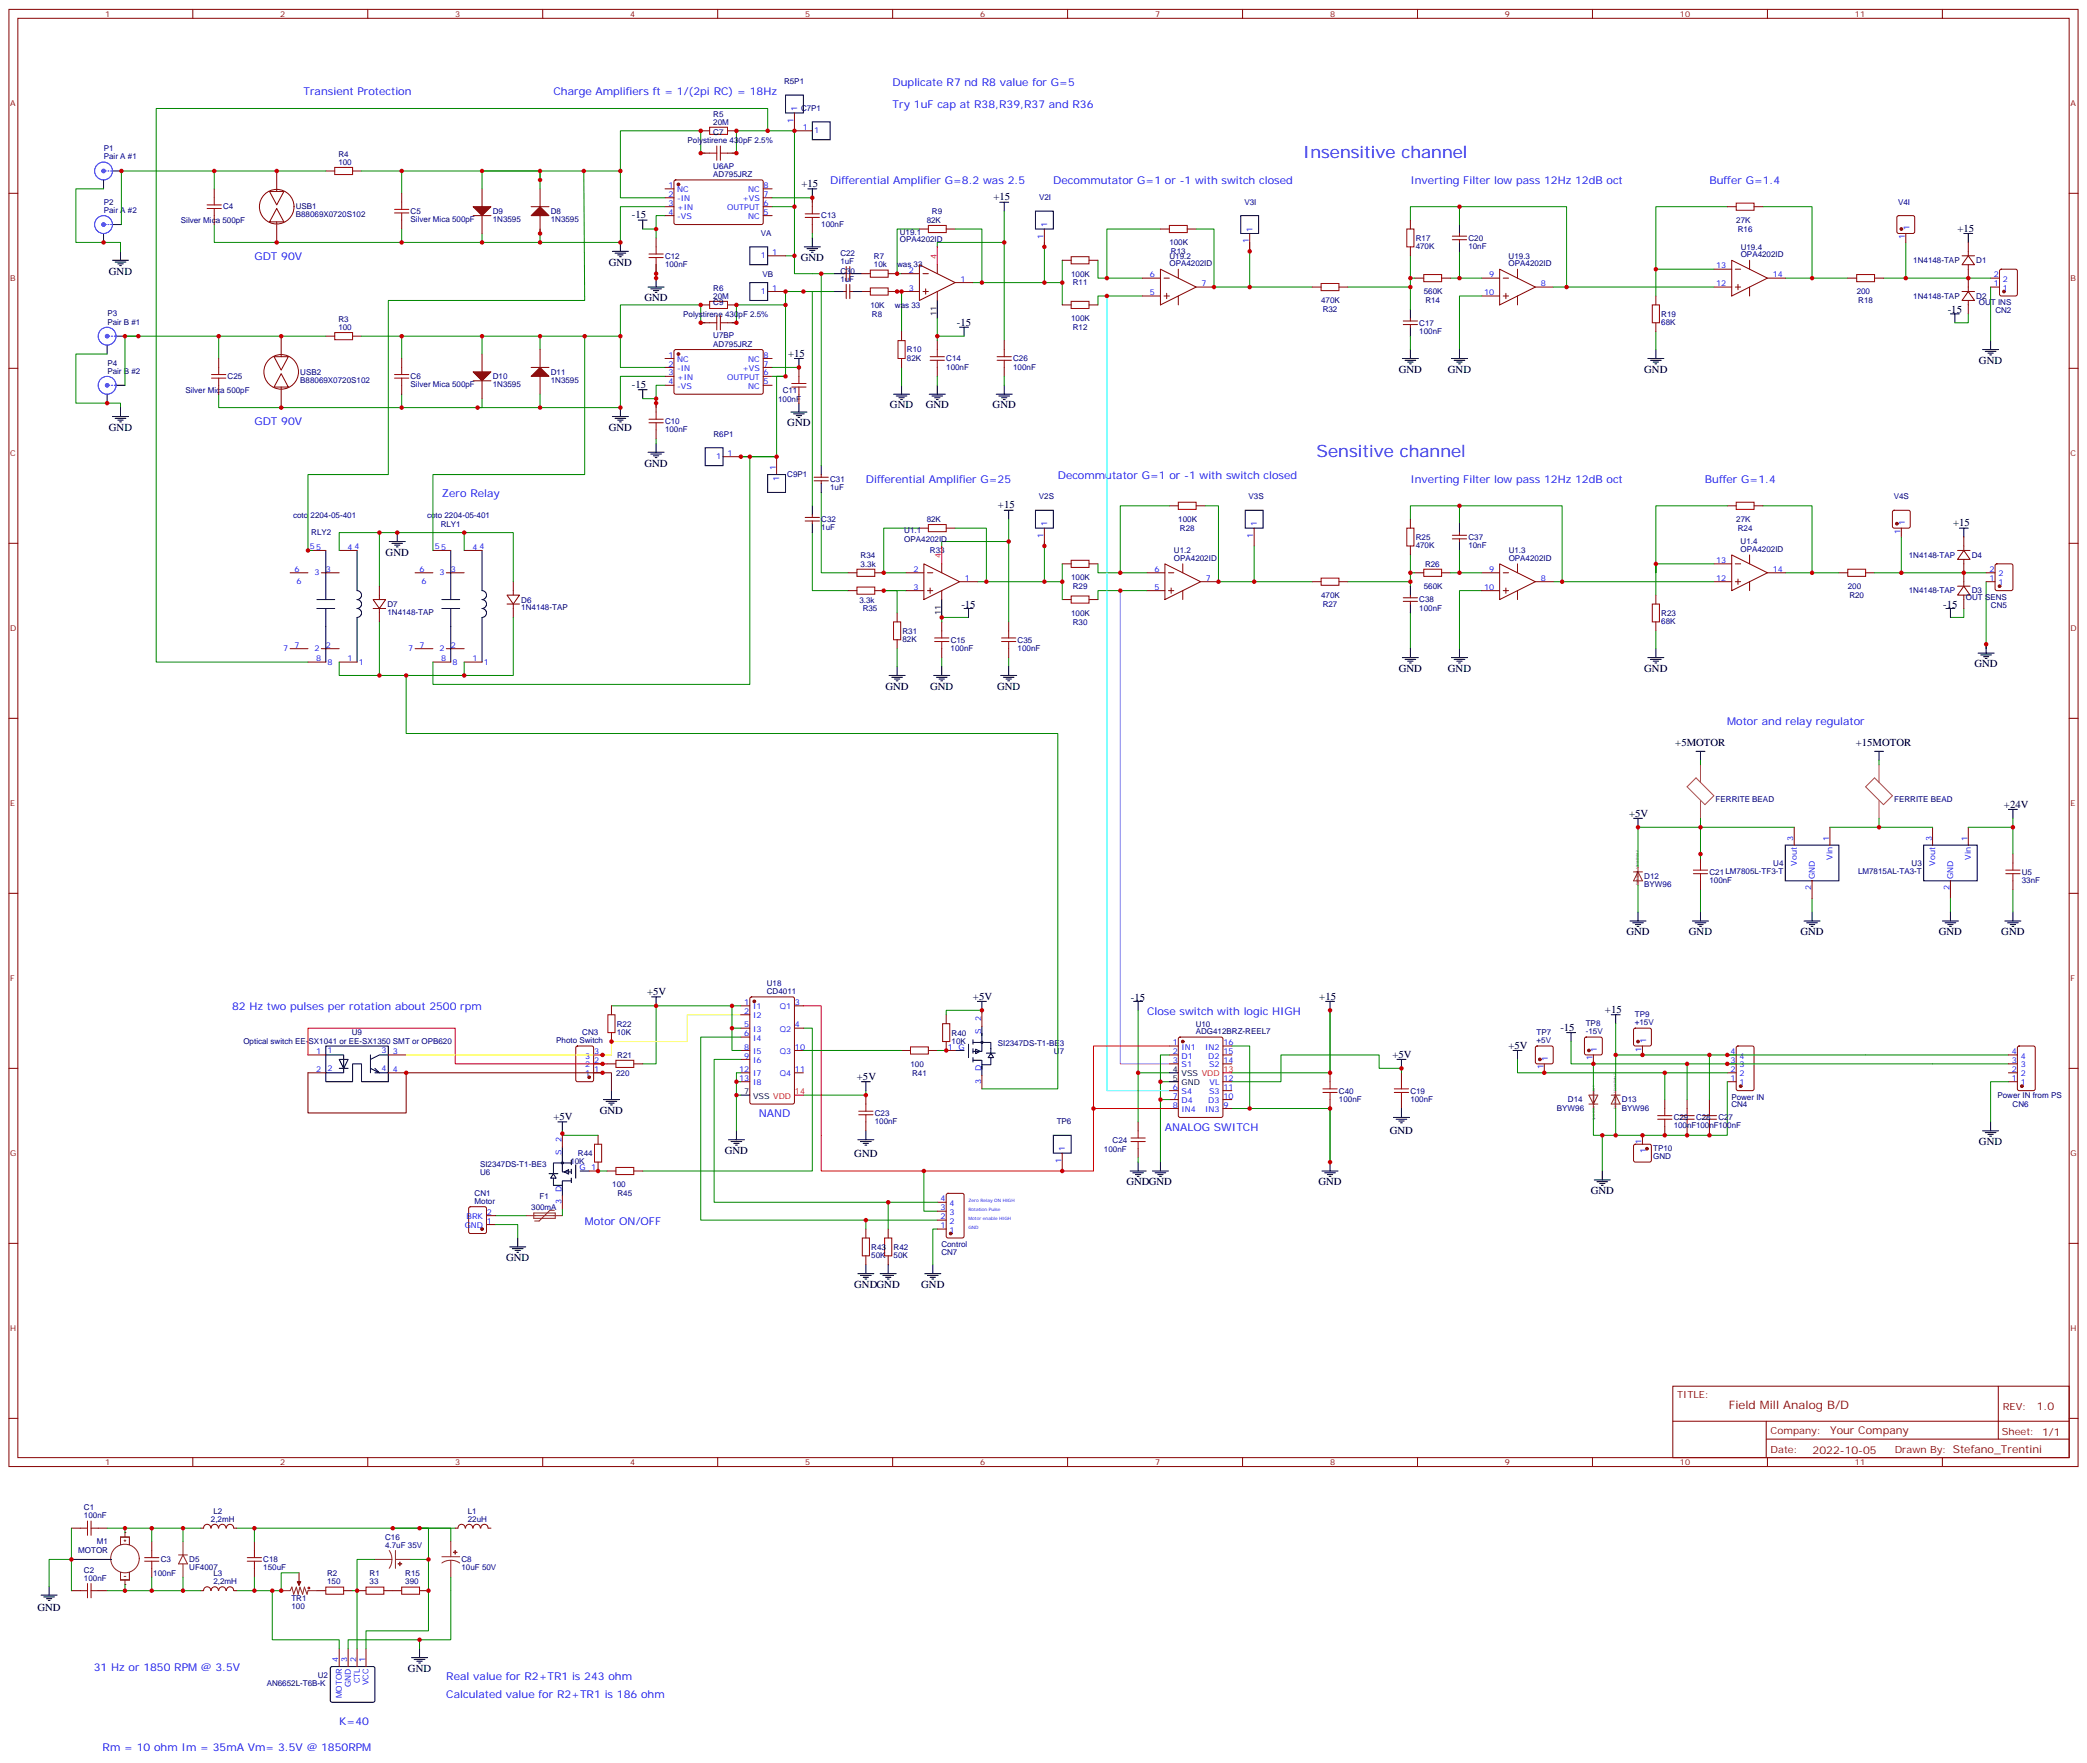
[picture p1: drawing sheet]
<svg xmlns="http://www.w3.org/2000/svg" width="825mm" height="697mm" viewBox="0 0 825 697" stroke-linecap="round" stroke-linejoin="round" font-family="sans-serif">
<defs><g id="words">
<g font-size="6.7" fill="#00f">
<text x="515.1" y="62.3">Insensitive channel</text>
<text x="520.3" y="180.4">Sensitive channel</text>
</g>
<text font-size="4.6" fill="#800" x="683.2" y="556.7">Field Mill Analog B/D</text>
<g font-size="4.2" fill="#00f">
<text x="352.8" y="34">Duplicate R7 nd R8 value for G=5</text>
<text x="119.9" y="37.6">Transient Protection</text>
<text x="218.7" y="37.6">Charge Amplifiers ft = 1/(2pi RC) = 18Hz</text>
<text x="352.8" y="42.9">Try 1uF cap at R38,R39,R37 and R36</text>
<text x="328.1" y="72.8">Differential Amplifier G=8.2 was 2.5</text>
<text x="416.3" y="72.8">Decommutator G=1 or -1 with switch closed</text>
<text x="557.4" y="72.8">Inverting Filter low pass 12Hz 12dB oct</text>
<text x="675.6" y="72.8">Buffer G=1.4</text>
<text x="100.5" y="102.8">GDT 90V</text>
<text x="100.5" y="168.1">GDT 90V</text>
<text x="342.2" y="191">Differential Amplifier G=25</text>
<text x="418" y="189.3">Decommutator G=1 or -1 with switch closed</text>
<text x="557.4" y="191">Inverting Filter low pass 12Hz 12dB oct</text>
<text x="673.8" y="191">Buffer G=1.4</text>
<text x="174.6" y="196.3">Zero Relay</text>
<text x="682.6" y="286.3">Motor and relay regulator</text>
<text x="91.7" y="399.2">82 Hz two pulses per rotation about 2500 rpm</text>
<text x="453.3" y="400.9">Close switch with logic HIGH</text>
<text x="299.9" y="441.5">NAND</text>
<text x="460.4" y="446.8">ANALOG SWITCH</text>
<text x="231.1" y="483.8">Motor ON/OFF</text>
<text x="37" y="660.2">31 Hz or 1850 RPM @ 3.5V</text>
<text x="176.4" y="663.8">Real value for R2+TR1 is 243 ohm</text>
<text x="176.4" y="670.8">Calculated value for R2+TR1 is 186 ohm</text>
<text x="134.1" y="681.4">K=40</text>
<text x="40.6" y="692">Rm = 10 ohm Im = 35mA Vm= 3.5V @ 1850RPM</text>
</g>
<g font-size="4.2">
<text x="316.8" y="73.9">+15</text>
<text x="392.6" y="79.2">+15</text>
<text x="249.8" y="86.3">-15</text>
<text x="773.6" y="91.5">+15</text>
<text x="240.6" y="105">GND</text>
<text x="316.4" y="103.2">GND</text>
<text x="43" y="108.5">GND</text>
<text x="254.7" y="119.1">GND</text>
<text x="769.8" y="123.7">-15</text>
<text x="378.2" y="129">-15</text>
<text x="311.5" y="140.9">+15</text>
<text x="782.1" y="143.8">GND</text>
<text x="552.8" y="147.3">GND</text>
<text x="572.2" y="147.3">GND</text>
<text x="649.8" y="147.3">GND</text>
<text x="249.8" y="153.3">-15</text>
<text x="351.7" y="161.4">GND</text>
<text x="365.8" y="161.4">GND</text>
<text x="392.3" y="161.4">GND</text>
<text x="43" y="170.2">GND</text>
<text x="240.6" y="170.2">GND</text>
<text x="311.1" y="168.5">GND</text>
<text x="254.7" y="184.3">GND</text>
<text x="394.4" y="200.9">+15</text>
<text x="771.9" y="208">+15</text>
<text x="152.4" y="219.6">GND</text>
<text x="379.9" y="240.1">-15</text>
<text x="768" y="240.1">-15</text>
<text x="780.3" y="263.7">GND</text>
<text x="552.8" y="265.5">GND</text>
<text x="572.2" y="265.5">GND</text>
<text x="649.8" y="265.5">GND</text>
<text x="350" y="272.5">GND</text>
<text x="367.6" y="272.5">GND</text>
<text x="394.1" y="272.5">GND</text>
<text x="662.1" y="294.7">+5MOTOR</text>
<text x="733.5" y="294.7">+15MOTOR</text>
<text x="643.8" y="322.6">+5V</text>
<text x="792" y="319.1">+24V</text>
<text x="642.8" y="369.5">GND</text>
<text x="667.5" y="369.5">GND</text>
<text x="711.6" y="369.5">GND</text>
<text x="766.2" y="369.5">GND</text>
<text x="790.9" y="369.5">GND</text>
<text x="255.8" y="393.2">+5V</text>
<text x="384.5" y="394.9">+5V</text>
<text x="447" y="395.3">-15</text>
<text x="521.4" y="394.9">+15</text>
<text x="634.3" y="400.2">+15</text>
<text x="616.7" y="407.3">-15</text>
<text x="550.3" y="417.9">+5V</text>
<text x="596.2" y="414.3">+5V</text>
<text x="338.7" y="426.7">+5V</text>
<text x="218.7" y="442.6">+5V</text>
<text x="237.1" y="440.1">GND</text>
<text x="549.3" y="448.2">GND</text>
<text x="286.5" y="456">GND</text>
<text x="782.1" y="452.4">GND</text>
<text x="337.6" y="457">GND</text>
<text x="445.2" y="468.3">GNDGND</text>
<text x="521.1" y="468.3">GND</text>
<text x="628.6" y="471.8">GND</text>
<text x="200" y="498.3">GND</text>
<text x="337.6" y="508.9">GNDGND</text>
<text x="364.1" y="508.9">GND</text>
<text x="14.8" y="636.3">GND</text>
<text x="161.2" y="660.6">GND</text>
</g>
<g font-size="4.2" fill="#800">
<text x="804.9" y="556.9">1.0</text>
<text x="723.3" y="566.5">Your Company</text>
<text x="716.4" y="574.3">2022-10-05</text>
</g>
<g font-size="3.9" fill="#800">
<text x="662.9" y="552.3">TITLE:</text>
<text x="791.5" y="556.9">REV:</text>
<text x="699.8" y="566.5">Company:</text>
<text x="791.1" y="567.1">Sheet: 1/1</text>
<text x="699.8" y="574.1">Date:</text>
<text x="748.8" y="574.2">Drawn By: Stefano_Trentini</text>
</g>
<g font-size="3.2" fill="#800">
<text x="41.6" y="6.7">1</text>
<text x="110.8" y="6.7">2</text>
<text x="179.9" y="6.7">3</text>
<text x="249.1" y="6.7">4</text>
<text x="318.2" y="6.7">5</text>
<text x="387.3" y="6.7">6</text>
<text x="456.5" y="6.7">7</text>
<text x="525.6" y="6.7">8</text>
<text x="594.8" y="6.7">9</text>
<text x="663.9" y="6.7">10</text>
<text x="733.1" y="6.7">11</text>
<text x="4.1" y="41.8">A</text>
<text x="818.3" y="41.8">A</text>
<text x="4.1" y="110.9">B</text>
<text x="818.3" y="110.9">B</text>
<text x="4.1" y="180.1">C</text>
<text x="818.3" y="180.1">C</text>
<text x="4.1" y="249.2">D</text>
<text x="818.3" y="249.2">D</text>
<text x="4.1" y="318.4">E</text>
<text x="818.3" y="318.4">E</text>
<text x="4.1" y="387.5">F</text>
<text x="818.3" y="387.5">F</text>
<text x="4.1" y="456.7">G</text>
<text x="818.3" y="456.7">G</text>
<text x="4.1" y="525.8">H</text>
<text x="818.3" y="525.8">H</text>
<text x="41.6" y="578.9">1</text>
<text x="110.8" y="578.9">2</text>
<text x="179.9" y="578.9">3</text>
<text x="249.1" y="578.9">4</text>
<text x="318.2" y="578.9">5</text>
<text x="387.3" y="578.9">6</text>
<text x="456.5" y="578.9">7</text>
<text x="525.6" y="578.9">8</text>
<text x="594.8" y="578.9">9</text>
<text x="663.9" y="578.9">10</text>
<text x="733.1" y="578.9">11</text>
</g>
<g font-size="3.2" fill="#000080">
<text x="309.9" y="33.3">R5P1</text>
<text x="281.9" y="46">R5</text>
<text x="316.6" y="43.9">C7P1</text>
<text x="281.9" y="53.4">C7</text>
<text x="281.9" y="49.2">20M</text>
<text x="41" y="59.8">P1</text>
<text x="271.8" y="56.3">Polystirene 430pF 2.5%</text>
<text x="41" y="63">Pair A #1</text>
<text x="133.7" y="65.1">100</text>
<text x="133.7" y="61.9">R4</text>
<text x="281.9" y="69.9">AD795JRZ</text>
<text x="281.9" y="66.7">U6AP</text>
<text x="41" y="80.9">P2</text>
<text x="88.2" y="82.7">C4</text>
<text x="116.9" y="82.7">USB1</text>
<text x="410.7" y="79.1">V2I</text>
<text x="491.8" y="80.9">V3I</text>
<text x="750.2" y="80.9">V4I</text>
<text x="41" y="84.1">Pair A #2</text>
<text x="71.5" y="88.1">Silver Mica 500pF</text>
<text x="116.9" y="85.9">B88069X0720S102</text>
<text x="162.3" y="87.7">Silver Mica 500pF</text>
<text x="162.3" y="84.5">C5</text>
<text x="194.7" y="87.8">1N3595</text>
<text x="194.7" y="84.6">D9</text>
<text x="217.7" y="87.8">1N3595</text>
<text x="217.7" y="84.6">D8</text>
<text x="324.6" y="89.5">100nF</text>
<text x="324.6" y="86.3">C13</text>
<text x="366.2" y="88.1">82K</text>
<text x="368.3" y="84.6">R9</text>
<text x="686.2" y="88.1">27K</text>
<text x="300.7" y="93.3">VA</text>
<text x="355.6" y="95.8">OPA4202ID</text>
<text x="355.6" y="92.8">U19.1</text>
<text x="559.5" y="95.2">R17</text>
<text x="580.3" y="95.1">C20</text>
<text x="686.8" y="91.6">R16</text>
<text x="332.1" y="101.1">C22</text>
<text x="462.1" y="96.9">100K</text>
<text x="462.8" y="100.4">R13</text>
<text x="559.5" y="98.4">470K</text>
<text x="580.3" y="98.4">10nF</text>
<text x="687.9" y="101.7">OPA4202ID</text>
<text x="687.9" y="98.7">U19.4</text>
<text x="262.8" y="105.4">100nF</text>
<text x="262.8" y="102.2">C12</text>
<text x="332.1" y="104.2">1uF</text>
<text x="345.4" y="105.7">10k</text>
<text x="345.4" y="102.4">R7</text>
<text x="354.6" y="105.7">was 33</text>
<text x="462.2" y="105.2">OPA4202ID</text>
<text x="462.2" y="102.2">U19.2</text>
<text x="596.2" y="105.2">OPA4202ID</text>
<text x="596.2" y="102.2">U19.3</text>
<text x="756.1" y="103.9">1N4148-TAP</text>
<text x="781.1" y="103.9">D1</text>
<text x="301.3" y="109.3">VB</text>
<text x="332.1" y="111.3">1uF</text>
<text x="332.1" y="108.1">C30</text>
<text x="423.3" y="109.3">100K</text>
<text x="424" y="112.8">R11</text>
<text x="281.9" y="118">20M</text>
<text x="281.9" y="114.8">R6</text>
<text x="522.1" y="119.8">470K</text>
<text x="562.7" y="116.3">560K</text>
<text x="563.3" y="119.8">R14</text>
<text x="733.8" y="116.3">200</text>
<text x="734.4" y="119.8">R18</text>
<text x="756.1" y="118.1">1N4148-TAP</text>
<text x="781.1" y="118">D2</text>
<text x="42.4" y="125">P3</text>
<text x="270" y="125.1">Polystirene 430pF 2.5%</text>
<text x="281.9" y="120.5">C9</text>
<text x="344" y="121.6">10K</text>
<text x="344.6" y="125.1">R8</text>
<text x="353.7" y="121.6">was 33</text>
<text x="522.7" y="123.4">R32</text>
<text x="656.5" y="125.1">R19</text>
<text x="782" y="120.5">OUT INS</text>
<text x="788.6" y="123.7">CN2</text>
<text x="42.4" y="128.2">Pair B #1</text>
<text x="133.7" y="130.4">100</text>
<text x="133.7" y="127.2">R3</text>
<text x="423.3" y="126.9">100K</text>
<text x="424" y="130.4">R12</text>
<text x="560.9" y="131.9">100nF</text>
<text x="560.9" y="128.7">C17</text>
<text x="656.5" y="128.4">68K</text>
<text x="281.9" y="136.9">AD795JRZ</text>
<text x="281.9" y="133.7">U7BP</text>
<text x="358.4" y="142.5">82K</text>
<text x="358.4" y="139.2">R10</text>
<text x="373.9" y="142.8">C14</text>
<text x="400.4" y="142.8">C26</text>
<text x="42.4" y="147.6">Pair B #2</text>
<text x="42.4" y="144.4">P4</text>
<text x="90" y="149.8">C25</text>
<text x="118.7" y="148">USB2</text>
<text x="162.3" y="149.8">C6</text>
<text x="194.7" y="149.8">D10</text>
<text x="217.7" y="148.1">D11</text>
<text x="373.9" y="146">100nF</text>
<text x="400.4" y="146">100nF</text>
<text x="73.3" y="155.1">Silver Mica 500pF</text>
<text x="118.7" y="151.2">B88069X0720S102</text>
<text x="162.3" y="152.9">Silver Mica 500pF</text>
<text x="194.7" y="153">1N3595</text>
<text x="217.7" y="151.3">1N3595</text>
<text x="309.3" y="155.2">C11</text>
<text x="307.5" y="158.7">100nF</text>
<text x="262.8" y="167.5">C10</text>
<text x="262.8" y="170.7">100nF</text>
<text x="282" y="172.6">R6P1</text>
<text x="311.1" y="188.3">C9P1</text>
<text x="328.1" y="190.4">C31</text>
<text x="328.1" y="193.6">1uF</text>
<text x="410.6" y="197.3">V2S</text>
<text x="493.5" y="197.3">V3S</text>
<text x="748.4" y="197.3">V4S</text>
<text x="115.9" y="204.5">coto 2204-05-401</text>
<text x="168.8" y="204.5">coto 2204-05-401</text>
<text x="174.2" y="208">RLY1</text>
<text x="324.6" y="209.5">1uF</text>
<text x="324.6" y="206.3">C32</text>
<text x="366.2" y="206.3">82K</text>
<text x="465.7" y="206.3">100K</text>
<text x="466.3" y="209.8">R28</text>
<text x="686.2" y="206.3">27K</text>
<text x="686.8" y="209.8">R24</text>
<text x="123" y="211.6">RLY2</text>
<text x="357.4" y="214">OPA4202ID</text>
<text x="357.4" y="210.7">U1.1</text>
<text x="559.5" y="213.3">R25</text>
<text x="580.3" y="213.3">C37</text>
<text x="687.9" y="214.9">U1.4</text>
<text x="340.1" y="220.6">R34</text>
<text x="367.5" y="218.6">R33</text>
<text x="464" y="221.6">OPA4202ID</text>
<text x="464" y="218.4">U1.2</text>
<text x="559.5" y="216.6">470K</text>
<text x="580.3" y="216.5">10nF</text>
<text x="596.2" y="221.6">OPA4202ID</text>
<text x="596.2" y="218.4">U1.3</text>
<text x="687.9" y="218.1">OPA4202ID</text>
<text x="754.4" y="220.4">1N4148-TAP</text>
<text x="779.3" y="220.3">D4</text>
<text x="340.1" y="223.8">3.3k</text>
<text x="563.2" y="223.9">R26</text>
<text x="423.3" y="229.2">100K</text>
<text x="424" y="232.7">R29</text>
<text x="562.7" y="232.7">560K</text>
<text x="730.3" y="232.7">200</text>
<text x="153.1" y="239.8">D7</text>
<text x="206" y="238.1">D6</text>
<text x="339.6" y="238.1">3.3k</text>
<text x="522.1" y="236.3">470K</text>
<text x="522.7" y="239.8">R27</text>
<text x="560.9" y="238">C38</text>
<text x="730.9" y="236.3">R20</text>
<text x="754.4" y="234.5">1N4148-TAP</text>
<text x="776.9" y="236.9">OUT SENS</text>
<text x="779.3" y="234.4">D3</text>
<text x="153.1" y="243">1N4148-TAP</text>
<text x="206" y="241.2">1N4148-TAP</text>
<text x="340.9" y="241.6">R35</text>
<text x="423.3" y="243.3">100K</text>
<text x="560.9" y="241.2">100nF</text>
<text x="656.5" y="243.3">R23</text>
<text x="786.8" y="240.1">CN5</text>
<text x="356.7" y="250.4">R31</text>
<text x="424" y="246.8">R30</text>
<text x="656.5" y="246.5">68K</text>
<text x="356.7" y="253.6">82K</text>
<text x="375.7" y="257.1">100nF</text>
<text x="375.7" y="253.9">C15</text>
<text x="402.2" y="257.1">100nF</text>
<text x="402.2" y="253.9">C35</text>
<text x="678" y="317.1">FERRITE BEAD</text>
<text x="748.6" y="317.1">FERRITE BEAD</text>
<text x="649.8" y="347.4">D12</text>
<text x="675.6" y="345.6">C21LM7805L-TF3-T</text>
<text x="700.8" y="342.1">U4</text>
<text x="734.3" y="345.3">LM7815AL-TA3-T</text>
<text x="755.5" y="342.1">U3</text>
<text x="799" y="345.6">U5</text>
<text x="649.8" y="350.6">BYW96</text>
<text x="675.6" y="348.8">100nF</text>
<text x="799" y="348.8">33nF</text>
<text x="303.1" y="389.6">U18</text>
<text x="303.1" y="392.8">CD4011</text>
<text x="646.1" y="401.9">TP9</text>
<text x="243.8" y="405.6">R22</text>
<text x="472.6" y="405.6">U10</text>
<text x="626.7" y="405.5">TP8</text>
<text x="646.1" y="405.2">+15V</text>
<text x="96.2" y="412.7">Optical switch EE-SX1041 or EE-SX1350 SMT or OPB620</text>
<text x="139" y="409">U9</text>
<text x="219.8" y="412.2">Photo Switch</text>
<text x="230.1" y="409">CN3</text>
<text x="243.8" y="408.8">10K</text>
<text x="376.1" y="412.3">10K</text>
<text x="376.1" y="409.1">R40</text>
<text x="394.3" y="413.4">SI2347DS-T1-BE3</text>
<text x="472.6" y="408.6">ADG412BRZ-REEL7</text>
<text x="607.3" y="412.2">+5V</text>
<text x="607.3" y="409">TP7</text>
<text x="626.7" y="408.7">-15V</text>
<text x="243.9" y="417.9">R21</text>
<text x="416.5" y="416.5">U7</text>
<text x="243.5" y="425">220</text>
<text x="359.8" y="421.5">100</text>
<text x="360.5" y="425">R41</text>
<text x="529.2" y="435.3">100nF</text>
<text x="529.2" y="432.1">C40</text>
<text x="557.4" y="435.3">100nF</text>
<text x="557.4" y="432.1">C19</text>
<text x="619.6" y="435.6">D14</text>
<text x="641" y="435.6">D13</text>
<text x="684.2" y="434.6">Power IN</text>
<text x="684.2" y="437.5">CN4</text>
<text x="789.4" y="433.8">Power IN from PS</text>
<text x="795.4" y="437.5">CN6</text>
<text x="345.7" y="440.9">C23</text>
<text x="615.3" y="439.1">BYW96</text>
<text x="641" y="438.8">BYW96</text>
<text x="661.5" y="442.6">C29</text>
<text x="670.3" y="442.6">C28</text>
<text x="679.1" y="442.6">C27</text>
<text x="345.7" y="444.1">100nF</text>
<text x="417.6" y="444.3">TP6</text>
<text x="661.5" y="445.9">100nF100nF100nF</text>
<text x="436.3" y="455">100nF</text>
<text x="439.7" y="451.5">C24</text>
<text x="653.3" y="454.8">TP10</text>
<text x="189.7" y="461">SI2347DS-T1-BE3</text>
<text x="225.4" y="459.9">10K</text>
<text x="228.4" y="456.8">R44</text>
<text x="653.3" y="457.9">GND</text>
<text x="189.7" y="464.2">U6</text>
<text x="187.6" y="472.5">CN1</text>
<text x="213.3" y="473.9">F1</text>
<text x="242" y="469.1">100</text>
<text x="244" y="472.6">R45</text>
<text x="187.6" y="475.7">Motor</text>
<text x="209.9" y="477.9">300mA</text>
<text x="344.3" y="497">50K</text>
<text x="344.3" y="493.8">R43</text>
<text x="353.1" y="497">50K</text>
<text x="353.1" y="493.8">R42</text>
<text x="372" y="492.8">Control</text>
<text x="372" y="495.7">CN7</text>
<text x="33.2" y="599.9">100nF</text>
<text x="33.2" y="596.7">C1</text>
<text x="84.3" y="598">L2</text>
<text x="184.9" y="598">L1</text>
<text x="83.4" y="601.4">2,2mH</text>
<text x="184.9" y="601.2">22uH</text>
<text x="38.3" y="610.2">M1</text>
<text x="152.2" y="611.5">4.7uF 35V</text>
<text x="152.2" y="608.4">C16</text>
<text x="30.9" y="613.7">MOTOR</text>
<text x="63.5" y="617.2">C3</text>
<text x="74.8" y="617.2">D5</text>
<text x="104.1" y="617.2">C18</text>
<text x="182.4" y="617.2">C8</text>
<text x="33.2" y="621.4">C2</text>
<text x="60.6" y="622.6">100nF</text>
<text x="74.8" y="620.4">UF4007</text>
<text x="84.3" y="622.7">L3</text>
<text x="104.1" y="620.4">150uF</text>
<text x="129.3" y="622.8">R2</text>
<text x="146.1" y="622.8">R1</text>
<text x="160.2" y="622.8">R15</text>
<text x="182.4" y="620.4">10uF 50V</text>
<text x="33.2" y="624.6">100nF</text>
<text x="84.3" y="625.9">2,2mH</text>
<text x="129.3" y="626">150</text>
<text x="146.1" y="626">33</text>
<text x="160.2" y="626">390</text>
<text x="115.2" y="635.9">100</text>
<text x="115.2" y="632.7">TR1</text>
<text x="105.4" y="666">AN6652L-T6B-K</text>
<text x="125.6" y="662.8">U2</text>
</g>
<g font-size="3.2" fill="#00f">
<text x="315" y="43.9" transform="rotate(-90 315 43.9)">1</text>
<text x="313.6" y="48.4" transform="rotate(-90 313.6 48.4)">1</text>
<text x="317.2" y="51.3">1</text>
<text x="321.7" y="52.7">1</text>
<text x="264.2" y="74.3">1</text>
<text x="264.2" y="77.8">2</text>
<text x="267.7" y="76">NC</text>
<text x="295.7" y="76">NC</text>
<text x="301.8" y="77.8">7</text>
<text x="301.8" y="74.3">8</text>
<text x="264.2" y="81.3">3</text>
<text x="267.7" y="79.6">-IN</text>
<text x="267.7" y="83.1">+IN</text>
<text x="287.4" y="83.1">OUTPUT</text>
<text x="293.4" y="79.6">+VS</text>
<text x="301.8" y="81.3">6</text>
<text x="264.2" y="84.8">4</text>
<text x="267.7" y="86.6">-VS</text>
<text x="295.7" y="86.6">NC</text>
<text x="301.8" y="84.8">5</text>
<text x="413.8" y="89.8" transform="rotate(-90 413.8 89.8)">1</text>
<text x="412.4" y="94.3" transform="rotate(-90 412.4 94.3)">1</text>
<text x="494.9" y="91.5" transform="rotate(-90 494.9 91.5)">1</text>
<text x="752.8" y="94.4" transform="rotate(-90 752.8 94.4)">1</text>
<text x="754.6" y="90.9" transform="rotate(-90 754.6 90.9)">1</text>
<text x="305.2" y="100.7">1</text>
<text x="493.5" y="96" transform="rotate(-90 493.5 96)">1</text>
<text x="300.7" y="102.1">1</text>
<text x="359.2" y="107.8">2</text>
<text x="678.2" y="106">13</text>
<text x="379.6" y="111.3">1</text>
<text x="454.5" y="109.5">6</text>
<text x="474.8" y="113.1">7</text>
<text x="588.5" y="109.5">9</text>
<text x="608.9" y="113.1">8</text>
<text x="678.2" y="113.1">12</text>
<text x="700.6" y="109.5">14</text>
<text x="788" y="113.1">1</text>
<text x="788" y="109.5">2</text>
<text x="791.5" y="111.3">2</text>
<text x="300.7" y="116.2">1</text>
<text x="305.2" y="114.8">1</text>
<text x="359.2" y="114.8">3</text>
<text x="454.5" y="116.6">5</text>
<text x="586.5" y="116.6">10</text>
<text x="791.5" y="114.8">1</text>
<text x="264.2" y="141.3">1</text>
<text x="267.7" y="143.1">NC</text>
<text x="295.7" y="143.1">NC</text>
<text x="301.8" y="141.3">8</text>
<text x="264.2" y="144.8">2</text>
<text x="264.2" y="148.3">3</text>
<text x="267.7" y="146.6">-IN</text>
<text x="293.4" y="146.6">+VS</text>
<text x="301.8" y="148.3">6</text>
<text x="301.8" y="144.8">7</text>
<text x="264.2" y="151.9">4</text>
<text x="267.7" y="150.1">+IN</text>
<text x="267.7" y="153.6">-VS</text>
<text x="287.4" y="150.1">OUTPUT</text>
<text x="295.7" y="153.6">NC</text>
<text x="301.8" y="151.9">5</text>
<text x="283" y="181.5">1</text>
<text x="287.5" y="180.1">1</text>
<text x="306.6" y="185.7" transform="rotate(-90 306.6 185.7)">1</text>
<text x="308" y="190.2" transform="rotate(-90 308 190.2)">1</text>
<text x="413.8" y="208" transform="rotate(-90 413.8 208)">1</text>
<text x="496.7" y="208" transform="rotate(-90 496.7 208)">1</text>
<text x="752.8" y="207.4" transform="rotate(-90 752.8 207.4)">1</text>
<text x="412.4" y="212.4" transform="rotate(-90 412.4 212.4)">1</text>
<text x="495.3" y="212.4" transform="rotate(-90 495.3 212.4)">1</text>
<text x="751.1" y="210.9" transform="rotate(-90 751.1 210.9)">1</text>
<text x="122.4" y="216.8">5</text>
<text x="125" y="217.1">5</text>
<text x="137.3" y="217.1">4</text>
<text x="140.1" y="216.8">4</text>
<text x="171.8" y="216.8">5</text>
<text x="174.4" y="217.1">5</text>
<text x="186.7" y="217.1">4</text>
<text x="189.4" y="216.8">4</text>
<text x="116.4" y="226">6</text>
<text x="124.3" y="227.4">3</text>
<text x="128.8" y="226">3</text>
<text x="165.8" y="226">6</text>
<text x="173.7" y="227.4">3</text>
<text x="178.2" y="226">3</text>
<text x="361" y="226">2</text>
<text x="456.2" y="226">6</text>
<text x="588.5" y="226">9</text>
<text x="678.2" y="222.4">13</text>
<text x="700.6" y="226">14</text>
<text x="786.3" y="226">2</text>
<text x="789.8" y="227.7">2</text>
<text x="117.2" y="230.9">6</text>
<text x="166.6" y="230.9">6</text>
<text x="361" y="233">3</text>
<text x="381.4" y="229.5">1</text>
<text x="456.2" y="233">5</text>
<text x="476.6" y="229.5">7</text>
<text x="586.5" y="233">10</text>
<text x="608.9" y="229.5">8</text>
<text x="678.2" y="229.5">12</text>
<text x="786.3" y="229.5">1</text>
<text x="789.8" y="231.2">1</text>
<text x="111.9" y="257.4">7</text>
<text x="116.4" y="255.9">7</text>
<text x="124.3" y="257.4">2</text>
<text x="128.8" y="255.9">2</text>
<text x="161.3" y="257.4">7</text>
<text x="165.8" y="255.9">7</text>
<text x="173.7" y="257.4">2</text>
<text x="178.2" y="255.9">2</text>
<text x="125" y="261.2">8</text>
<text x="129.5" y="262.6">8</text>
<text x="137.3" y="261.2">1</text>
<text x="141.8" y="262.6">1</text>
<text x="174.4" y="261.2">8</text>
<text x="178.9" y="262.6">8</text>
<text x="186.7" y="261.2">1</text>
<text x="191.2" y="262.6">1</text>
<text x="708.7" y="332.1" transform="rotate(-90 708.7 332.1)">3</text>
<text x="722.8" y="332.1" transform="rotate(-90 722.8 332.1)">1</text>
<text x="763.4" y="332.1" transform="rotate(-90 763.4 332.1)">3</text>
<text x="777.5" y="332.1" transform="rotate(-90 777.5 332.1)">1</text>
<text x="710.1" y="342" transform="rotate(-90 710.1 342)">Vout</text>
<text x="724.3" y="339.7" transform="rotate(-90 724.3 339.7)">Vin</text>
<text x="764.8" y="342" transform="rotate(-90 764.8 342)">Vout</text>
<text x="778.9" y="339.7" transform="rotate(-90 778.9 339.7)">Vin</text>
<text x="717.2" y="347.3" transform="rotate(-90 717.2 347.3)">GND</text>
<text x="771.9" y="347.3" transform="rotate(-90 771.9 347.3)">GND</text>
<text x="715.8" y="351.8" transform="rotate(-90 715.8 351.8)">2</text>
<text x="770.5" y="351.8" transform="rotate(-90 770.5 351.8)">2</text>
<text x="294.1" y="397.1">1</text>
<text x="294.1" y="400.6">2</text>
<text x="297.6" y="398.8">I1</text>
<text x="308.2" y="398.8">Q1</text>
<text x="314.1" y="397.1">3</text>
<text x="294.1" y="405.9">5</text>
<text x="297.6" y="402.3">I2</text>
<text x="297.6" y="407.6">I3</text>
<text x="308.2" y="407.6">Q2</text>
<text x="314.1" y="405.9">4</text>
<text x="387.7" y="403.6" transform="rotate(-90 387.7 403.6)">2</text>
<text x="294.1" y="409.4">6</text>
<text x="297.6" y="411.2">I4</text>
<text x="387.7" y="408.6" transform="rotate(-90 387.7 408.6)">S</text>
<text x="463.5" y="412.9">1</text>
<text x="483.5" y="412.9">16</text>
<text x="650.5" y="412" transform="rotate(-90 650.5 412)">1</text>
<text x="125" y="416.5">1</text>
<text x="129.5" y="416.1">1</text>
<text x="150.7" y="416.1">3</text>
<text x="155.2" y="416.5">3</text>
<text x="231.3" y="418.2">3</text>
<text x="234.8" y="420">2</text>
<text x="234.8" y="416.5">3</text>
<text x="294.1" y="414.7">8</text>
<text x="294.1" y="418.2">9</text>
<text x="297.6" y="416.5">I5</text>
<text x="297.6" y="420">I6</text>
<text x="308.2" y="416.5">Q3</text>
<text x="314.1" y="414.7">10</text>
<text x="374.6" y="414.7">1 G</text>
<text x="463.5" y="416.5">2</text>
<text x="463.5" y="420">3</text>
<text x="467" y="414.7">IN1</text>
<text x="467" y="418.2">D1</text>
<text x="476.3" y="414.7">IN2</text>
<text x="477.5" y="418.2">D2</text>
<text x="483.5" y="420">14</text>
<text x="483.5" y="416.5">15</text>
<text x="611.7" y="419" transform="rotate(-90 611.7 419)">1</text>
<text x="629.4" y="419" transform="rotate(-90 629.4 419)">1</text>
<text x="631.1" y="415.5" transform="rotate(-90 631.1 415.5)">1</text>
<text x="648.8" y="415.5" transform="rotate(-90 648.8 415.5)">1</text>
<text x="684" y="420">3</text>
<text x="684" y="416.5">4</text>
<text x="687.5" y="418.2">4</text>
<text x="795.1" y="420">3</text>
<text x="795.1" y="416.5">4</text>
<text x="798.6" y="418.2">4</text>
<text x="125" y="423.5">2</text>
<text x="129.5" y="423.2">2</text>
<text x="150.7" y="423.2">4</text>
<text x="155.2" y="423.5">4</text>
<text x="231.3" y="425.3">1</text>
<text x="231.3" y="421.7">2</text>
<text x="234.8" y="423.5">1</text>
<text x="292.1" y="423.5">12</text>
<text x="297.6" y="425.3">I7</text>
<text x="308.2" y="425.3">Q4</text>
<text x="314.1" y="423.5">11</text>
<text x="387.7" y="423.3" transform="rotate(-90 387.7 423.3)">D</text>
<text x="467" y="421.7">S1</text>
<text x="477.8" y="421.7">S2</text>
<text x="610" y="422.5" transform="rotate(-90 610 422.5)">1</text>
<text x="684" y="423.5">2</text>
<text x="687.5" y="425.3">2</text>
<text x="687.5" y="421.7">3</text>
<text x="795.1" y="423.5">2</text>
<text x="798.6" y="425.3">2</text>
<text x="798.6" y="421.7">3</text>
<text x="292.1" y="427">13</text>
<text x="297.6" y="428.8">I8</text>
<text x="387.7" y="428.2" transform="rotate(-90 387.7 428.2)">3</text>
<text x="463.5" y="430.6">6</text>
<text x="478.1" y="428.8">VL</text>
<text x="483.5" y="430.6">11</text>
<text x="483.5" y="427">12</text>
<text x="684" y="427">1</text>
<text x="687.5" y="428.8">1</text>
<text x="795.1" y="427">1</text>
<text x="798.6" y="428.8">1</text>
<text x="463.5" y="434.1">7</text>
<text x="463.5" y="437.6">8</text>
<text x="467" y="432.3">S4</text>
<text x="467" y="435.9">D4</text>
<text x="477.5" y="435.9">D3</text>
<text x="477.8" y="432.3">S3</text>
<text x="483.5" y="437.6">9</text>
<text x="483.5" y="434.1">10</text>
<text x="467" y="439.4">IN4</text>
<text x="476.3" y="439.4">IN3</text>
<text x="221.9" y="451.2" transform="rotate(-90 221.9 451.2)">2</text>
<text x="420.9" y="454.9" transform="rotate(-90 420.9 454.9)">1</text>
<text x="648.8" y="451.9" transform="rotate(-90 648.8 451.9)">1</text>
<text x="650.5" y="455.4" transform="rotate(-90 650.5 455.4)">1</text>
<text x="221.9" y="456.3" transform="rotate(-90 221.9 456.3)">S</text>
<text x="419.5" y="459.4" transform="rotate(-90 419.5 459.4)">1</text>
<text x="229" y="462.3">G 1</text>
<text x="221.9" y="470.9" transform="rotate(-90 221.9 470.9)">D</text>
<text x="192.4" y="480">2</text>
<text x="221.9" y="475.8" transform="rotate(-90 221.9 475.8)">3</text>
<text x="371.8" y="478.2">3</text>
<text x="371.8" y="474.7">4</text>
<text x="375.2" y="480">3</text>
<text x="375.2" y="476.4">4</text>
<text x="183.7" y="485.2">GND</text>
<text x="184.4" y="481.7">BRK</text>
<text x="192.4" y="483.5">1</text>
<text x="371.8" y="485.2">1</text>
<text x="371.8" y="481.7">2</text>
<text x="375.2" y="483.5">2</text>
<text x="375.2" y="487">1</text>
<text x="133.7" y="656.7" transform="rotate(-90 133.7 656.7)">4</text>
<text x="137.2" y="656.7" transform="rotate(-90 137.2 656.7)">3</text>
<text x="140.8" y="656.7" transform="rotate(-90 140.8 656.7)">2</text>
<text x="144.3" y="656.7" transform="rotate(-90 144.3 656.7)">1</text>
<text x="142.2" y="665.1" transform="rotate(-90 142.2 665.1)">CTL</text>
<text x="145.7" y="665.8" transform="rotate(-90 145.7 665.8)">VCC</text>
<text x="135.1" y="671" transform="rotate(-90 135.1 671)">MOTOR</text>
<text x="138.6" y="666.4" transform="rotate(-90 138.6 666.4)">GND</text>
</g>
<g font-size="3.2" fill="#f00">
<text x="370.1" y="102.5" transform="rotate(-90 370.1 102.5)">4</text>
<text x="371.8" y="220.7" transform="rotate(-90 371.8 220.7)">4</text>
<text x="483.5" y="423.5">13</text>
<text x="314.1" y="432.3">14</text>
</g>
<g font-size="3.2">
<text x="370.1" y="124.9" transform="rotate(-90 370.1 124.9)">11</text>
<text x="371.8" y="243" transform="rotate(-90 371.8 243)">11</text>
<text x="463.5" y="423.5">4</text>
<text x="467" y="425.3">VSS VDD</text>
<text x="463.5" y="427">5</text>
<text x="467" y="428.8">GND</text>
<text x="294.1" y="432.3">7</text>
<text x="297.6" y="434.1">VSS VDD</text>
</g>
<g font-size="1.8" fill="#00f">
<text x="382.8" y="478.5">Rotation Pulse</text>
<text x="382.8" y="475">Zero Relay ON HIGH</text>
<text x="382.8" y="482.1">Motor enable HIGH</text>
<text x="382.8" y="485.6">GND</text>
</g>
<g font-size="1.1">
<text x="647.3" y="349.8" transform="rotate(-90 647.3 349.8)">SpiceOrder 1SpiceOrder 2</text>
<text x="638.5" y="438" transform="rotate(-90 638.5 438)">SpiceOrder 1SpiceOrder 2</text>
<text x="630.2" y="442.7" transform="rotate(-90 630.2 442.7)">SpiceOrder 2SpiceOrder 1</text>
</g>
</g></defs>
<g fill="none" stroke="#870000" stroke-width=".4">
<path d="M3.5 3.7h817.8v575.7h-817.8zM7.1 7.2h810.6v568.7h-810.6zM76.2 3.7v3.5M145.3 3.7v3.5M214.5 3.7v3.5M283.6 3.7v3.5M352.8 3.7v3.5M421.9 3.7v3.5M491.1 3.7v3.5M560.2 3.7v3.5M629.4 3.7v3.5M698.5 3.7v3.5"/>
<path d="M767.6 3.7v3.5M3.5 76.4h3.6M817.7 76.4h3.6M3.5 145.5h3.6M817.7 145.5h3.6M3.5 214.7h3.6M817.7 214.7h3.6M3.5 283.8h3.6M817.7 283.8h3.6M3.5 353h3.6M817.7 353h3.6M3.5 422.1h3.6"/>
<path d="M817.7 422.1h3.6M3.5 491.2h3.6M817.7 491.2h3.6M661.1 547.7h156.6v28.2h-156.6zM789.7 547.7v20.9M3.5 560.4h3.6M76.2 575.9v3.5M145.3 575.9v3.5M214.5 575.9v3.5M283.6 575.9v3.5M352.8 575.9v3.5M421.9 575.9v3.5"/>
<path d="M491.1 575.9v3.5M560.2 575.9v3.5M629.4 575.9v3.5M661.1 561.5h156.5M698 568.6h119.6M698 561.5v14.1M698.5 575.9v3.5M767.6 575.9v3.5M817.7 560.4h3.6M28.2 603.8h3.5M38.8 603.8h3.5M60 609.1v3.5"/>
<path d="M60 619.7v3.5M28.2 628.5h3.5M38.8 628.5h3.5"/>
</g>
<path d="M31.7 603.8h2.9M34.6 601v5.6M36 603.8h2.8M36 601v5.6M57.1 615.4h5.7M57.1 616.8h5.7M60 612.6v2.8M60 616.8v2.9M31.7 628.5h2.9M34.6 625.7v5.6M36 625.7v5.6M36 628.5h2.8" fill="none" stroke="#a10000" stroke-width=".4"/>
<g fill="#fff" stroke="#000" stroke-width=".4">
<path d="M47.6 621.1h3.6v3.1h-3.6z"/>
<path d="M47.6 607.3h3.6v3.2h-3.6z"/>
</g>
<path d="M47.6 610.1v-2.8h3.6v2.8M49 608.7h.7M49.4 605.5v1.8M49.4 608.4v.7M47.6 621.4v2.8h3.6v-2.8M49 622.8h.7M49.4 624.2v1.8" fill="none" stroke="#8c2424" stroke-width=".4"/>
<circle cx="49.4" cy="615.8" r="5.6" fill="#fff" stroke="#8c2424" stroke-width=".4"/>
<g fill="#8c2424">
<circle cx="49.4" cy="605.5" r=".18"/>
<circle cx="49.4" cy="626" r=".18"/>
</g>
<g fill="none" stroke="#000" stroke-width=".4">
<path d="M310.4 37.6h7.1v7h-7.1zM321 48.2h7.1v7h-7.1zM40.9 71.1v3.5M44.4 67.6h3.6M319.3 74.6h3.5M321 74.6v3.5M395.1 79.9h3.5M396.9 79.9v3.5M40.9 92.3v3.5M44.4 88.7h3.6M47.6 99.3v3.5M242 99.3h6.4"/>
<path d="M245.2 95.8v3.5M252.2 87h3.6M254 87v3.5M296.3 97.5h7.1v7.1h-7.1zM317.9 97.5h6.3M318.9 98.2h4.2M320 99h2.1M320.7 99.7h.7M321 94v3.5M409.2 83.4h7.1v7.1h-7.1zM490.4 85.2h7v7.1h-7zM576.8 88.7v3.6"/>
<path d="M576.8 95.8v3.5M776.1 92.3h3.5M777.9 92.3v3.5M44.4 102.8h6.4M45.5 103.5h4.2M46.6 104.2h2.1M47.3 105h.7M243.1 100h4.2M244.1 100.7h2.1M244.8 101.4h.7M256.1 113.4h6.4M257.2 114.1h4.2"/>
<path d="M258.2 114.8h2.1M258.9 115.5h.7M259.3 109.9v3.5M296.3 111.7h7.1v7h-7.1zM329.8 108.1h3.6M329.8 115.2h3.6M336.9 108.1h3.5M336.9 115.2h3.5M370.4 118.7v7.1M42.3 136.3v3.6M45.9 132.8h3.5M379.2 129.3h3.6"/>
<path d="M381 129.3v3.5M557.4 122.2v3.6M557.4 129.3v3.5M557.4 138.1v3.5M576.8 138.1v3.5M654.4 138.1v3.5M770.8 124h3.5M772.6 124v3.5M783.5 138.1h6.4M784.6 138.8h4.2M785.6 139.5h2.2M786.7 134.6v3.5"/>
<path d="M42.3 155.8v3.5M45.9 152.2h3.5M252.2 154h3.6M254 154v3.5M314 141.6h3.5M315.7 141.6v3.6M315.7 159.3v3.5M353.1 155.8h6.4M354.2 156.5h4.2M355.2 157.2h2.2M356 157.9h.7M356.3 152.2v3.6"/>
<path d="M367.2 155.8h6.4M368.3 156.5h4.2M369.4 157.2h2.1M370.1 157.9h.7M370.4 152.2v3.6M393.7 155.8h6.3M394.8 156.5h4.2M395.8 157.2h2.1M396.5 157.9h.7M396.9 152.2v3.6M554.2 141.6h6.4M555.3 142.3h4.2"/>
<path d="M556.3 143.1h2.1M557 143.8h.7M573.6 141.6h6.4M574.7 142.3h4.2M575.7 143.1h2.1M576.4 143.8h.7M651.2 141.6h6.4M652.3 142.3h4.2M653.3 143.1h2.2M654 143.8h.8M786.3 140.2h.7M44.4 164.6h6.4"/>
<path d="M45.5 165.3h4.2M46.6 166h2.1M47.3 166.7h.7M47.6 161v3.6M242 164.6h6.4M243.1 165.3h4.2M244.1 166h2.1M244.8 166.7h.7M245.2 161v3.6M256.1 178.7h6.4M257.2 179.4h4.2M259.3 175.2v3.5"/>
<path d="M278.7 176.9h7.1v7.1h-7.1zM312.6 162.8h6.3M313.6 163.5h4.3M314.7 164.2h2.1M315.4 164.9h.7M258.2 180.1h2.1M258.9 180.8h.7M303.4 187.5h7v7.1h-7zM321 199.8v3.6M324.6 184v3.5M324.6 191v3.6M128.8 217.5v19.4"/>
<path d="M141.1 217.5v15.9a1.76 1.76 0 0 1 1.8 1.7 1.76 1.76 0 0 1-1.8 1.8 1.76 1.76 0 0 1 1.8 1.8 1.76 1.76 0 0 1-1.8 1.7 1.76 1.76 0 0 1 1.8 1.8 1.76 1.76 0 0 1-1.8 1.7v17.7M153.8 214h6.4M154.9 214.7h4.2M155.9 215.4h2.1M156.6 216.1h.7M157 210.4v3.6M178.2 217.5v19.4M190.5 217.5v15.9a1.76 1.76 0 0 1 1.8 1.7 1.76 1.76 0 0 1-1.8 1.8 1.76 1.76 0 0 1 1.8 1.8 1.76 1.76 0 0 1-1.8 1.7 1.76 1.76 0 0 1 1.8 1.8 1.76 1.76 0 0 1-1.8 1.7v17.7M321 206.9v3.5M396.9 201.6h3.5M398.6 201.6v3.5M409.2 201.6h7.1v7.1h-7.1z"/>
<path d="M492.1 201.6h7.1v7.1h-7.1zM576.8 206.9v3.5M576.8 214v3.5M774.3 208.7h3.6M776.1 208.7v3.5M125.2 236.9h7.1M174.6 236.9h7.1M372.2 236.9v7M557.4 231.6v3.5M557.4 238.7v3.5M125.2 240.4h7.1M128.8 240.4v21.2"/>
<path d="M174.6 240.4h7.1M178.2 240.4v21.2M381 240.4h3.5M382.8 240.4v3.5M554.2 259.8h6.4M557.4 256.3v3.5M573.6 259.8h6.4M576.8 256.3v3.5M651.2 259.8h6.4M654.4 256.3v3.5M769.1 240.4h3.5M770.8 240.4v3.5"/>
<path d="M781.8 258.1h6.3M782.8 258.8h4.2M783.9 259.5h2.1M784.9 254.5v3.6M351.4 266.9h6.3M352.4 267.6h4.3M353.5 268.3h2.1M354.2 269h.7M354.5 263.3v3.6M369 266.9h6.4M370.1 267.6h4.2M371.1 268.3h2.1"/>
<path d="M371.8 269h.7M372.2 263.3v3.6M395.5 266.9h6.3M396.5 267.6h4.3M397.6 268.3h2.1M398.3 269h.7M398.6 263.3v3.6M555.3 260.5h4.2M556.3 261.2h2.1M557 261.9h.7M574.7 260.5h4.2M575.7 261.2h2.1"/>
<path d="M576.4 261.9h.7M652.3 260.5h4.2M653.3 261.2h2.2M654 261.9h.8M784.6 260.2h.7M670.3 296.9h3.5M672 296.9v3.5M740.8 296.9h3.6M742.6 296.9v3.5M793.7 319.8h3.6M795.5 319.8v3.5M645.6 323.3h3.5"/>
<path d="M647.3 323.3v3.5M705.6 333.9h21.1v14.1h-21.1zM760.2 333.9h21.2v14.1h-21.2zM644.2 363.9h6.3M645.2 364.6h4.3M646.3 365.3h2.1M647 366h.7M647.3 360.4v3.5M668.9 363.9h6.3M669.9 364.6h4.3M671 365.3h2.1M671.7 366h.7"/>
<path d="M672 360.4v3.5M713 363.9h6.3M714 364.6h4.3M715.1 365.3h2.1M715.8 366h.7M716.1 360.4v3.5M767.6 363.9h6.4M768.7 364.6h4.2M769.8 365.3h2.1M770.5 366h.7M770.8 360.4v3.5M792.3 363.9h6.4"/>
<path d="M793.4 364.6h4.2M794.5 365.3h2.1M795.2 366h.7M795.5 360.4v3.5M257.5 393.9h3.6M259.3 393.9v3.5M386.3 395.6h3.5M388.1 395.6v3.6M448 395.6h3.6M449.8 395.6v3.6M523.9 395.6h3.5M525.6 395.6v3.6"/>
<path d="M128.8 413.3h24.7v14.1h-10.6v-7.1h-3.6v7.1h-10.5zM128.8 416.8h7v7.1h-7M134.1 418.6h3.5l-1.8 3.5zM146.4 416.8v7.1M153.5 416.8h-3.6l-3.5 1.8M377.5 415h3.5M382.8 412.6v5.3M384.5 415.4h3.6v-3.5h3.5v4.2M384.5 418.9h3.6v3.6M384.5 410.8v1.8M384.5 414.3v1.8M384.5 417.9v1.7"/>
<path d="M385.6 414.5l1.7 .9-1.7 .9zM388.1 408.3v3.6h-3.6M388.1 405.5v3.6M389.8 416.1h3.5M391.6 417.9v2.8h-3.5M391.6 416.2l1.1 1.7h-2.2zM552.1 418.6h3.5M553.9 418.6v3.5M598 415h3.5M599.7 415v3.6M619.1 408h3.6M620.9 408v3.5"/>
<path d="M636.8 400.9h3.5M638.5 400.9v3.6M134.1 422.1h3.5M146.4 422.1l3.5 1.8h3.6M148.2 422.1l1.7 1.8h-1.7M238.5 434.4h6.3M239.5 435.2h4.3M240.6 435.9h2.1M241.3 436.6h.7M241.7 430.9v3.5M292.8 432.7h3.5M340.4 427.4h3.6"/>
<path d="M342.2 427.4v3.5M388.1 421.4v3.5M462.1 423.9h3.6M462.1 427.4h3.6M553.9 438v3.5M220.5 443.3h3.5M222.2 456v3.5h3.6M222.2 443.3v3.5M222.2 453.2v3.5M225.8 458.4v1.8M287.9 450.3h6.3M288.9 451h4.3"/>
<path d="M290 451.7h2.1M290.7 452.4h.7M291 446.8v3.5M339 450.3h6.4M340.1 451h4.2M341.1 451.7h2.2M341.8 452.4h.7M342.2 446.8v3.5M416.3 448.6h7v7h-7zM449.8 459.1v3.6M458.6 459.1v3.6M525.6 459.1v3.6"/>
<path d="M550.7 441.5h6.3M551.7 442.2h4.3M552.8 442.9h2.1M553.5 443.6h.7M783.5 446.8h6.4M784.6 447.5h4.2M785.6 448.2h2.2M786.3 448.9h.7M786.7 443.3v3.5M217 463.7h3.5M218.7 463.8l1.1 1.7h-2.2zM218.7 465.5v2.8h3.5"/>
<path d="M222.2 469l.1 3.5M223 463l1.7-.9v1.8zM225.8 463h-3.6v-3.5h-3.5v4.2M225.8 466.5h-3.6v3.6M225.8 462v1.7M225.8 465.5v1.8M227.5 460.2v5.3M229.3 462.7h3.5M446.6 462.7h6.4M447.7 463.4h4.2M448.7 464.1h2.1M449.4 464.8h.7"/>
<path d="M455.4 462.7h6.4M456.5 463.4h4.2M457.6 464.1h2.1M458.3 464.8h.7M522.5 462.7h6.3M523.5 463.4h4.3M524.6 464.1h2.1M525.3 464.8h.7M630.1 466.2h6.3M631.1 466.9h4.3M632.2 467.6h2.1M632.9 468.3h.7"/>
<path d="M633.2 462.7v3.5M201.4 492.7h6.4M202.5 493.4h4.2M203.6 494.1h2.1M204.3 494.8h.7M204.6 489.1v3.6M342.2 499.7v3.5M351 499.7v3.5M368.7 499.7v3.5M339 503.2h6.4M340.1 503.9h4.2M341.1 504.6h2.2"/>
<path d="M341.8 505.4h.7M347.8 503.2h6.4M348.9 503.9h4.2M350 504.6h2.1M350.7 505.4h.7M365.5 503.2h6.3M366.5 503.9h4.3M367.6 504.6h2.1M368.3 505.4h.7M28.2 616.1h15.9M16.2 630.2h6.4M17.3 630.9h4.2"/>
<path d="M18.3 631.6h2.2M19 632.4h.8M19.4 626.7v3.5M130.8 658.7l.4-.2h16.3l.5 .2 .2 .5v12.7l-.3 .5-.4 .2h-16.3l-.5-.3-.2-.4v-12.7zM162.6 654.9h6.4M163.7 655.6h4.2M164.7 656.3h2.2M165.5 657h.7M165.8 651.4v3.5"/>
<circle cx="388" cy="411.9" r=".42"/>
<circle cx="222.2" cy="459.5" r=".42"/>
</g>
<g fill="none" stroke="#008700" stroke-width=".4">
<path d="M303.4 51.7v-8.8h-241.7v218.7h60M40.9 74.6h-10.9v21.2h17.6v3.5M84.7 67.6h-36.7v21.1M128.8 67.6h-44.1v7M142.9 67.6h15.8v8.8M158.7 67.6h54.7v7M213.4 71.1v-3.5h-22.9v7M213.4 67.6h31.8v10.5h17.6M230.7 67.6l.4 51.1h-77.6v68.8h-31.8v30h1.8M278.7 60.5h-1.8v-8.8h-31.7v15.9M289.3 60.5h1.7v-8.8h23v30h-8.8M305.2 78.1h15.8v1.8"/>
<path d="M84.7 88.7v7.1h74v-5.3M190.5 92.3v3.5h-31.8M213.4 90.5v5.3h-22.9M254 90.5h5.3M262.8 81.7h-17.6v14.1h-31.8M262.8 85.2h-3.5v8.8M314 81.7v26.4h10.6v75.9M321 92.3v1.7M363.4 90.5h-8.9v17.6h1.8M370.4 97.5v-1.7h26.5v38.8M377.5 90.5h10.6v21.2h-3.6M396.9 83.4v12.4"/>
<path d="M412.7 95.8v15.9M458.6 90.5h-21.2v19.4M472.7 90.5h7.1v22.9h14.1v-17.6M557.4 87v-5.3h61.7v31.7M576.8 99.3v10.6h8.8M576.8 81.7v7M682.6 81.7h-28.2v24.7M696.7 81.7h19.4v28.2h-10.5M753.2 95.8v14.1h-8.8M259.3 104.6v5.3M310.4 101.1h3.6M317.5 115.2h3.5v84.6"/>
<path d="M324.6 108.1h5.2M329.8 115.2h-19.4v5.3M356.3 115.2h-1.8h1.8v15.9M388.1 111.7h31.7M419.8 102.8v17.7M433.9 102.8v7.1h17.7M451.6 116.9h-17.7v3.6M493.9 113.4h24.7M557.4 101.1v12.3h-24.7M557.4 109.9h1.8M557.4 113.4v8.8M573.3 109.9h3.5"/>
<path d="M585.6 116.9h-8.8v21.2M613.8 113.4h63.5M677.3 106.4h-22.9v10.5M716.1 109.9h14.1M753.2 109.9h33.5M786.7 113.4v21.2M42.3 139.9h-12.3v19.4h17.6v1.7M49.4 132.8h37M54.7 132.8h-5.3v19.4M128.8 132.8h-42.4v8.8M142.9 132.8h15.8v8.8M158.7 132.8h31.8v7.1"/>
<path d="M190.5 132.8h22.9v5.3M213.4 132.8h31.8v12.4h17.6M231.1 132.8v54.7h-60v30M278.7 127.5h-1.8v-7h-31.7v12.3M289.3 127.5h1.7v-7h19.4v28.2h-5.2M370.4 132.8h10.6M370.4 125.8v8.8M557.4 132.8v5.3M654.4 131.1v7M777.9 124v3.5h-5.3M86.4 155.8v5.2h72.3v-5.2M190.5 157.5v3.5h-31.8"/>
<path d="M213.4 155.8v5.2h-24.7M254 157.5h5.3M262.8 148.7h-17.6v12.3h-31.8M262.8 152.2h-3.5v8.8M305.2 145.2h10.5M310.4 148.7h-3.5v31.7h-14.1h14.1M356.3 145.2v7M370.4 148.7v3.5M396.9 148.7v3.5M259.3 173.4v1.8M296.3 180.4v90h-125.2v-8.8M324.6 194.6v31.7h10.5"/>
<path d="M462.1 199.8h-19.4v26.5M476.2 199.8h5.3v30h37.1M576.8 199.8v7.1M682.6 199.8h-28.2v26.5v-3.5M696.7 199.8h19.4v26.5M134.1 217.5v-7.1h49.3v7.1M149.9 210.4v21.2M183.4 210.4h19.4v19.4M321 210.4v23h14.1M363.4 208.7h-14.2v17.6h8.9M372.2 215.7v-1.7h26.4v31.7M377.5 208.7h12.3v21.1h-3.5"/>
<path d="M398.6 205.1v8.9M412.7 214v15.8M495.7 215.7v14.1M557.4 205.1v-5.3h60v30M557.4 219.3v7M576.8 217.5v8.8h8.8M751.4 212.2v14.1h-10.6M358.1 233.4h-8.9h5.3v8.8M389.8 229.8h30M419.8 222.8v14.1M433.9 222.8v3.5h19.4M453.3 233.4h-19.4v3.5"/>
<path d="M532.7 229.8h24.7v1.8M559.2 226.3h-1.8v3.5M573.3 226.3h3.5M585.6 233.4h-8.8v22.9M613.8 229.8h63.5M677.3 222.8h-22.9v12.3M705.6 226.3h21.1M751.4 226.3h33.5M784.9 229.8v26.5M149.9 245.7v21.2h-15.8v-5.3M202.8 243.9v23h-19.4v-5.3M354.5 256.3v7"/>
<path d="M372.2 259.8v3.5M382.8 243.9h-10.6v1.8M398.6 259.8v3.5M557.4 242.2v14.1M654.4 249.2v7.1M776.1 240.4v3.5h-5.3M149.9 266.9h33.5M160.5 266.9v22.9h257.5v140.4h-29.9M672 300.4v1.8M742.6 300.4v1.8M672 323.3v15.9M709.1 326.8h-61.8v15.9"/>
<path d="M723.2 326.8h40.6M742.6 323.3v3.5M795.5 323.3v3.5h-17.6M795.5 326.8v10.6M647.3 349.8v10.6M672 351.5v8.9M716.1 355.1v5.3M770.8 355.1v5.3M795.5 351.5v8.9M241.7 397.4h17.6v22.9h-5.3M259.3 397.4h33.5M289.3 397.4v8.8h3.5"/>
<path d="M449.8 399.2v24.7M289.3 406.2v8.8h3.5M292.8 409.8h-15.9v72.3h93.5M292.8 418.6h-10.6v56.4h88.2M317.5 406.2h3.5v56.5h-67M317.5 415h38.8M370.4 415h3.5M388.1 400.2v-1h-14.2v1.7M462.1 416.8h-3.5v10.6M486.8 413.3h7.1v24.7h-7.1M599.7 418.6v5.3h82.9M620.9 411.5v8.8h172.8"/>
<path d="M638.5 404.5v12.3h155.2M638.5 416.8v14.1M675.6 416.8v17.6M291 427.4h1.8M292.8 432.7h-1.8v14.1M292.8 423.9h-1.8v8.8M342.2 430.9v1.8h-24.7M458.6 434.4h3.5M462.1 427.4h-3.5v31.7M462.1 423.9h-12.3v19.4M486.8 423.9h38.8v-24.7v24.7M493.9 438h31.7v21.1v-21.1"/>
<path d="M553.9 423.9v-1.8h-8.9v-5.3h-38.8v10.6h-19.4M629.7 438v10.6h3.5M629.7 420.3v10.6M638.5 438v10.6M657.9 423.9v10.5M666.7 420.3v14.1M682.6 427.4v21.2h-49.4v14.1M793.7 427.4h-7v15.9M222.2 446.8v1.8h14.2M449.8 457.4v1.7M222.2 477.8v2.5M236.4 462.7h3.5"/>
<path d="M351 475v10.6M365.1 462.7v15.8h5.3M195.8 483.8h8.8v5.3M195.8 480.3h12.3M342.2 482.1v3.5M370.4 485.6h-1.7v14.1M28.2 603.8v12.3h-8.8v10.6M28.2 616.1v12.4M42.3 603.8h7.1v1.7M49.4 603.8h10.6v5.3M60 603.8h12.3v5.3M72.3 603.8h7.1"/>
<path d="M93.5 603.8h84.7v5.3M100.5 603.8v5.3M148.2 616.1h-7.1v12.4M155.2 603.8h14.1v40.5h-24.7v7.1M162.3 616.1h7M165.8 603.8h14.1M49.4 626v2.5h-7.1M60 623.2v5.3h-10.6M72.3 623.2v5.3h-12.3M72.3 628.5h7.1M100.5 623.2v5.3M107.6 628.5v19.4h26.5v3.5"/>
<path d="M118.2 621.4h-7.1v7.1h-17.6M139.3 628.5h1.8v22.9M178.2 623.2v24.7h-40.6v3.5M165.8 647.9v3.5"/>
</g>
<g fill="none" stroke="#870000" stroke-width=".4">
<path d="M276.9 51.7h3.6M287.5 51.7h3.5M314 44.6v7.1h7M84.7 74.6v3.5M106.5 75.7h5.7l-2.8 5.3zM109.4 67.6v7M109.4 75v.7M128.8 67.6h3.5M139.3 67.6h3.6M158.7 76.4v3.5M190.5 74.6v7.1M213.4 74.6v7.1"/>
<path d="M262.8 74.6h3.5M262.8 78.1h3.5M266.6 71.3l.5-.2h34.1l.4 .7v16.5l-.7 .4h-34.1l-.5-.7v-16.2zM276.9 60.5h3.6M287.5 60.5h3.5M301.6 74.6h3.6M301.6 78.1h3.6M321 78.1v3.6M84.7 85.2v3.5M109.4 82.4l2.8 5.3h-5.7zM109.4 87.7v.7M109.4 88.7v7.1"/>
<path d="M158.7 87v3.5M187 85.2h7M190.5 85.2v7.1M209.9 81.7h7.1M213.4 85.2v7.1M259.3 94v3.5M262.8 81.7h3.5M262.8 85.2h3.5M301.6 81.7h3.6M301.6 85.2h3.6M321 88.7v3.6M363.4 90.5h3.5"/>
<path d="M373.9 90.5h3.6M412.7 90.5v7M458.6 90.5h3.5M469.2 90.5h3.5M493.9 92.3v7M557.4 87v3.5M557.4 97.5v3.6M574 94.7h5.6M574 93.3h5.6M576.8 92.3v1M576.8 94.7v1.1M682.6 81.7h3.6"/>
<path d="M693.2 81.7h3.5M749.9 85.4l.5-.2 6.1 .2 .2 6.1-.2 .5-6.1 .3-.5-.3-.2-6.1zM753.2 92.3v3.5M777.9 95.8v5.3M259.3 104.6v3.5M303.4 115.2h7M303.4 101.1h7M333.4 108.1h1M333.4 115.2h1M334.4 105.3v5.6M334.4 112.4v5.6M335.8 108.1h1.1"/>
<path d="M335.8 115.2h1.1M335.8 105.3v5.6M335.8 112.4v5.6M340.4 108.1h3.6M340.4 115.2h3.6M351 108.1h3.5M351 115.2h3.5M356.3 108.1h7.1M356.3 115.2h7.1M363.4 104.6l14.1 7.1-14.1 7zM364.8 108.1h2.1M364.8 115.2h2.1"/>
<path d="M365.8 114.1v2.1M370.4 104.6v3.5M370.4 115.2v3.5M377.5 111.7h7M419.8 102.8h3.5M430.4 102.8h3.5M451.6 109.9h7M451.6 116.9h7M458.6 106.4l14.1 7-14.1 7.1zM460 109.9h2.1M460 116.9h2.1M461.1 115.9v2.1"/>
<path d="M465.7 106.4v3.5M465.7 116.9v3.6M472.7 113.4h7.1M518.6 113.4h3.5M529.2 113.4h3.5M559.2 109.9h3.5M569.7 109.9h3.6M585.6 109.9h7.1M585.6 116.9h7.1M592.7 106.4l14.1 7-14.1 7.1zM594.1 109.9h2.1M594.1 116.9h2.1"/>
<path d="M595.1 115.9v2.1M599.7 106.4v3.5M599.7 116.9v3.6M606.8 113.4h7M654.4 116.9v3.6M677.3 113.4h7.1M677.3 106.4h7.1M684.4 102.8l14.1 7.1-14.1 7zM685.8 113.4h2.1M685.8 106.4h2.1M686.9 112.4v2.1M691.4 102.8v3.6"/>
<path d="M691.4 113.4v3.5M698.5 109.9h7.1M730.2 109.9h3.6M740.8 109.9h3.6M775.4 115.2h4.9M775.4 101.1h4.9M777.9 101.1l2.4 3.5h-4.9zM777.9 115.2l2.4 3.5h-4.9zM777.9 104.6v10.6M777.9 118.7v5.3M786.7 113.4h3.5M786.7 109.9h3.5"/>
<path d="M790.5 106.6l6.1-.2 .6 .4 .1 9.4-.5 .7h-5.9l-.6-.4-.1-9.4zM111.1 132.8v7.1M128.8 132.8h3.5M139.3 132.8h3.6M190.5 139.9v7M213.4 138.1v7.1M266.6 138.3l.5-.2 34.1 .1 .4 .6v16.5l-.7 .5-34.1-.1-.5-.7v-16.2zM276.9 120.5h3.6M276.9 127.5h3.6M287.5 120.5h3.5M287.5 127.5h3.5M356.3 131.1v3.5"/>
<path d="M370.4 134.6v3.5M396.9 134.6v3.5M419.8 120.5h3.5M430.4 120.5h3.5M554.6 128.2h5.6M554.6 126.8h5.6M557.4 125.8v1M557.4 128.2v1.1M654.4 127.5v3.6M86.4 141.6v3.6M86.4 152.2v3.6M108.3 140.9h5.6l-2.8 5.3z"/>
<path d="M111.1 147.6l2.8 5.3h-5.6zM111.1 140.2v.7M111.1 152.9v.7M111.1 154v7M158.7 141.6v3.6M158.7 152.2v3.6M187 150.5h7M190.5 150.5v7M209.9 145.2h7.1M213.4 148.7v7.1M259.3 159.3v3.5M262.8 141.6h3.5"/>
<path d="M262.8 145.2h3.5M262.8 148.7h3.5M262.8 152.2h3.5M301.6 141.6h3.6M301.6 145.2h3.6M301.6 148.7h3.6M301.6 152.2h3.6M315.7 145.2v3.5M315.7 155.8v3.5M356.3 141.6v3.6M370.4 145.2v3.5M396.9 145.2v3.5"/>
<path d="M259.3 169.9v3.5M285.8 180.4h7M306.9 180.4v7.1M321.7 190h5.7M321.7 188.6h5.7M324.6 187.5v1.1M324.6 190v1M462.1 199.8h3.6M472.7 199.8h3.5M682.6 199.8h3.6M693.2 199.8h3.5M121.7 217.5h7.1"/>
<path d="M134.1 217.5h7M171.1 217.5h7.1M183.4 217.5h7.1M318.2 205.8h5.6M318.2 204.4h5.6M321 203.4v1M321 205.8v1.1M363.4 208.7h3.5M373.9 208.7h3.6M412.7 208.7v7M495.7 208.7v7M557.4 205.1v3.6"/>
<path d="M557.4 215.7v3.6M574 212.9h5.6M574 211.5h5.6M576.8 210.4v1.1M576.8 212.9v1.1M684.4 219.3l14.1 7-14.1 7.1zM691.4 219.3v3.5M748.1 201.8l.5-.2 6.1 .2 .2 6.2-.2 .5-6.1 .2-.5-.3-.2-6.1zM751.4 208.7v3.5M773.6 217.5h5M776.1 217.5l2.5 3.5h-5zM776.1 212.2v5.3"/>
<path d="M114.7 226.3h7M127 226.3h7.1M147.5 236.9h4.9l-2.5 3.5zM149.9 231.6v5.3M164 226.3h7.1M176.4 226.3h7M200.4 235.1h4.9l-2.5 3.6zM200.4 238.7h4.9M202.8 229.8v5.3M202.8 238.7v5.2M335.1 226.3h3.6M335.1 233.4h3.6"/>
<path d="M345.7 226.3h3.5M345.7 233.4h3.5M358.1 226.3h7M358.1 233.4h7M365.1 222.8l14.1 7-14.1 7.1zM366.5 226.3h2.2M366.5 233.4h2.2M367.6 232.3v2.1M372.2 222.8v3.5M372.2 233.4v3.5M379.2 229.8h7.1M419.8 222.8h3.5"/>
<path d="M419.8 236.9h3.5M430.4 222.8h3.5M430.4 236.9h3.5M453.3 226.3h7.1M453.3 233.4h7.1M460.4 222.8l14.1 7-14.1 7.1zM461.8 226.3h2.1M461.8 233.4h2.1M462.8 232.3v2.1M467.4 222.8v3.5M467.4 233.4v3.5M474.5 229.8h7"/>
<path d="M518.6 229.8h3.5M529.2 229.8h3.5M554.6 237.6h5.6M554.6 236.2h5.6M557.4 235.1v1.1M557.4 237.6v1.1M559.2 226.3h3.5M569.7 226.3h3.6M585.6 226.3h7.1M585.6 233.4h7.1M592.7 222.8l14.1 7-14.1 7.1zM594.1 226.3h2.1"/>
<path d="M594.1 233.4h2.1M595.1 232.3v2.1M599.7 222.8v3.5M599.7 233.4v3.5M606.8 229.8h7M654.4 235.1v3.6M677.3 229.8h7.1M677.3 222.8h7.1M685.8 229.8h2.1M685.8 222.8h2.1M686.9 228.8v2.1M691.4 229.8v3.6"/>
<path d="M698.5 226.3h7.1M726.7 226.3h3.5M737.3 226.3h3.5M773.6 231.6h5M776.1 231.6l2.5 3.5h-5zM776.1 221v10.6M776.1 235.1v5.3M784.9 226.3h3.6M784.9 229.8h3.6M788.7 223l6.1-.2 .7 .4v9.5l-.4 .6-5.9 .1-.7-.5v-9.4zM114.7 256.3h7M127 256.3h7.1"/>
<path d="M147.5 240.4h4.9M149.9 240.4v5.3M164 256.3h7.1M176.4 256.3h7M354.5 242.2v3.5M354.5 252.8v3.5M372.2 245.7v3.5M372.2 256.3v3.5M398.6 245.7v3.5M398.6 256.3v3.5M654.4 245.7v3.5M121.7 261.6h7.1"/>
<path d="M134.1 261.6h7M171.1 261.6h7.1M183.4 261.6h7.1M672 337.4v3.6M709.1 326.8v7.1M723.2 326.8v7.1M763.8 326.8v7.1M777.9 326.8v7.1M795.5 337.4v3.6M672 348v3.5M716.1 348v7.1M770.8 348v7.1"/>
<path d="M795.5 348v3.5M241.7 397.4v3.5M292.8 397.4h3.5M296.6 394.1l.4-.2h16.3l.6 .4 .1 41.2-.5 .7h-16.5l-.6-.5-.1-41.1zM314 397.4h3.5M121.7 416.8h7.1M153.5 416.8h7M227.8 413.5l6.1-.2 .6 .4 .1 13-.5 .6-5.9 .1-.6-.5-.1-12.9zM234.6 416.8h3.5M241.7 408v3.5M292.8 400.9h3.5M292.8 406.2h3.5"/>
<path d="M292.8 409.8h3.5M292.8 415h3.5M292.8 418.6h3.5M314 406.2h3.5M314 415h3.5M356.3 415h3.5M366.9 415h3.5M373.9 411.5v3.5h3.6M373.9 400.9v3.6M388.1 400.2v5.3M462.1 416.8h3.6M462.1 413.3h3.6"/>
<path d="M465.9 410l.5-.2h16.2l.7 .4v30.6l-.5 .6-16.4 .1-.7-.5v-30.5zM483.3 416.8h3.5M483.3 413.3h3.5M607 413.5l.5-.2 6.1 .2 .2 6.1-.2 .5-6.1 .2-.5-.2-.2-6.1zM626.4 410l.5-.2 6.1 .2 .2 6.1-.2 .5-6.1 .2-.5-.2-.2-6.1zM629.7 416.8v3.5M645.8 406.4l.5-.2 6.1 .2 .2 6.2-.2 .5-6.1 .2-.5-.3-.2-6.1zM649.1 413.3v3.5M682.6 416.8h3.6M686.4 413.5l6.1-.2 .7 .4v16.5l-.5 .7h-5.8l-.7-.4v-16.5zM793.7 416.8h3.6M797.5 413.5l6.1-.2 .7 .4v16.5l-.4 .7h-5.9l-.7-.4v-16.5z"/>
<path d="M121.7 423.9h7.1M153.5 423.9h7M234.6 423.9h3.5M234.6 420.3h3.5M239.9 420.3h3.5M250.5 420.3h3.5M292.8 423.9h3.5M292.8 427.4h3.5M314 423.9h3.5M342.2 432.7v3.5M388.1 424.9v5.3M462.1 420.3h3.6"/>
<path d="M462.1 430.9h3.6M462.1 434.4h3.6M462.1 438h3.6M483.3 420.3h3.5M483.3 427.4h3.5M483.3 430.9h3.5M483.3 434.4h3.5M483.3 438h3.5M525.6 423.9v3.5M525.6 434.4v3.6M553.9 423.9v3.5M553.9 434.4v3.6"/>
<path d="M610.3 420.3v3.6M657.9 434.4v3.6M666.7 434.4v3.6M675.6 434.4v3.6M682.6 423.9h3.6M682.6 420.3h3.6M682.6 427.4h3.6M793.7 423.9h3.6M793.7 420.3h3.6M793.7 427.4h3.6M222.2 447.9v5.2M236.4 459.1v3.6h-3.6"/>
<path d="M236.4 448.6v3.5M342.2 443.3v3.5M419.8 455.6v7.1M449.8 443.3v3.5M449.8 453.8v3.6M645.8 452.3l.5-.2 6.1 .2 .2 6.1-.2 .5-6.1 .2-.5-.2-.2-6.1zM649.1 448.6v3.5M657.9 445v3.6M666.7 445v3.6M675.6 445v3.6M185.4 477l6.2-.2 .6 .4 .1 9.5-.5 .6-5.9 .1-.6-.5-.1-9.4zM222.2 472.5v5.3"/>
<path d="M239.9 462.7h3.5M250.5 462.7h3.5M370.4 478.5h3.5M370.4 475h3.5M374.2 471.7l6.1-.2 .6 .4 .1 16.5-.5 .7h-5.9l-.6-.4-.1-16.5zM192.3 483.8h3.5M192.3 480.3h3.5M342.2 485.6v3.5M342.2 496.2v3.5M351 485.6v3.5M351 496.2v3.5M370.4 485.6h3.5"/>
<path d="M370.4 482.1h3.5M79.4 603.8h1M80.5 603.8a1.41 1.41 0 0 1 1.4-1.5 1.41 1.41 0 0 1 1.4 1.5M83.5 603.8a1.41 1.41 0 0 1 1.4-1.6 1.41 1.41 0 0 1 1.4 1.6M86.5 603.8a1.41 1.41 0 0 1 1.4-1.6 1.41 1.41 0 0 1 1.4 1.6M89.5 603.8a1.41 1.41 0 0 1 1.4-1.5 1.41 1.41 0 0 1 1.4 1.5M92.4 603.8h1.1M100.5 609.1v3.5M100.5 619.7v3.5M183.8 603.8a1.41 1.41 0 0 0-1.4-1.5 1.41 1.41 0 0 0-1.4 1.5h-1.1M184 603.8a1.41 1.41 0 0 1 1.4-1.6 1.41 1.41 0 0 1 1.4 1.6M187 603.8a1.41 1.41 0 0 1 1.4-1.6 1.41 1.41 0 0 1 1.4 1.6"/>
<path d="M190 603.8a1.41 1.41 0 0 1 1.4-1.5 1.41 1.41 0 0 1 1.4 1.5M193 603.8h1M79.4 628.5h1M80.5 628.4a1.41 1.41 0 0 1 1.4-1.5 1.41 1.41 0 0 1 1.4 1.6M83.5 628.4a1.41 1.41 0 0 1 1.4-1.5 1.41 1.41 0 0 1 1.4 1.5M86.5 628.4a1.41 1.41 0 0 1 1.4-1.5 1.41 1.41 0 0 1 1.4 1.5M89.5 628.4a1.41 1.41 0 0 1 1.4-1.5 1.41 1.41 0 0 1 1.4 1.6M92.4 628.5h1.1M118.2 621.4v3.5M125.2 628.5h3.6M135.8 628.5h3.5M141.1 628.5h3.5"/>
<path d="M151.7 628.5h7M165.8 628.5h3.5M134.1 651.4v7.1M137.6 651.4v7.1M141.1 651.4v7.1M144.6 651.4v7.1"/>
<circle cx="109.4" cy="81.7" r="6.8"/>
<circle cx="111.1" cy="146.9" r="6.8"/>
</g>
<g fill="#8c2424" stroke="#8c2424" stroke-width=".4">
<path d="M179.9 612.6v1.4z"/>
<path d="M179.2 613.3h1.4z"/>
<path d="M157.3 617.9h1.4z"/>
<path d="M158 617.2v1.4z"/>
</g>
<g fill="none" stroke="#8c2424" stroke-width=".4">
<path d="M645.6 344.5h3.5M647.3 344.5l1.8 3.5h-3.5zM647.3 342.7v7.1M627.9 432.7h3.6l-1.8 3.5zM627.9 436.2h3.6M629.7 430.9v7.1M636.8 432.7h3.5M638.5 432.7l1.8 3.5h-3.5zM638.5 430.9v7.1M211 479.2h8.4v2.2h-8.4zM219.1 478.2h-1.8l-4.2 4.2h-1.8M208.1 480.3h14.1"/>
<path d="M70.6 614.4h3.5M72.3 614.4l1.8 3.5h-3.5zM72.3 609.1v5.3M72.3 617.9v5.3M148.2 616.1h6.7M153.8 612.6l.8 1.7 .3 1.8M154.9 616.1l-.3 1.9-.8 1.7M156.3 612.6v7.1M156.3 616.1h6M174.6 615.1h7.1M178.2 616.5l1.8 .2 1.7 .8M178.2 616.5l-1.9 .2-1.7 .8"/>
<path d="M178.2 609.1v6M178.2 616.5v6.7M111.1 628.5h3.6l.7-1.4 .7 2.8 1-2.8 .7 2.8 .7-2.8 1.1 2.8 .7-2.8 1.1 2.8 .3-1.4h3.5M118.2 624.9v1.5"/>
</g>
<g fill="none" stroke="#a10000" stroke-width=".4">
<path d="M280.5 50.3h7v2.8h-7zM283.3 57.7v5.6M284.7 57.7v5.6M84.7 78.1v2.9M132.3 66.1h7v2.9h-7zM158.7 79.9v2.8M280.5 60.5h2.8M284.7 60.5h2.8M81.8 81h5.7M81.8 82.4h5.7M84.7 82.4v2.8M155.9 82.7h5.7"/>
<path d="M155.9 84.1h5.7M158.7 84.1v2.9M259.3 97.5v2.9M318.2 85.9h5.6M318.2 84.5h5.6M321 81.7v2.8M321 85.9v2.8M366.9 89.1h7v2.8h-7zM462.1 89.1h7.1v2.8h-7.1zM556 90.5h2.8v7h-2.8zM686.2 80.3h7v2.8h-7zM256.5 101.8h5.6"/>
<path d="M256.5 100.4h5.6M259.3 101.8v2.8M280.5 119.1h7v2.8h-7zM344 106.7h7v2.8h-7zM344 113.8h7v2.8h-7zM423.3 119.1h7.1v2.8h-7.1zM423.3 101.4h7.1v2.8h-7.1zM522.1 112h7.1v2.8h-7.1zM562.7 108.5h7v2.8h-7zM733.8 108.5h7v2.8h-7zM132.3 131.4h7v2.8h-7zM280.5 127.5h2.8"/>
<path d="M283.3 124.7v5.7M284.7 124.7v5.7M284.7 127.5h2.8M354.9 134.6h2.8v7h-2.8zM370.4 138.1v2.8M396.9 138.1v2.8M653 120.5h2.8v7h-2.8zM83.6 148h5.7M83.6 149.4h5.7M86.4 145.2v2.8M86.4 149.4v2.8M155.9 148h5.7"/>
<path d="M155.9 149.4h5.7M158.7 145.2v2.8M158.7 149.4v2.8M312.9 152.9h5.7M312.9 151.5h5.7M315.7 148.7v2.8M315.7 152.9v2.9M367.6 142.3h5.6M367.6 140.9h5.6M370.4 142.3v2.9M394.1 142.3h5.6M394.1 140.9h5.6"/>
<path d="M396.9 142.3v2.9M256.5 167h5.6M256.5 165.6h5.6M259.3 162.8v2.8M259.3 167v2.9M465.7 198.4h7v2.9h-7zM686.2 198.4h7v2.9h-7zM366.9 207.3h7v2.8h-7zM556 208.7h2.8v7h-2.8zM338.7 224.9h7v2.8h-7zM338.7 232h7v2.8h-7zM423.3 221.4h7.1v2.8h-7.1z"/>
<path d="M423.3 235.5h7.1v2.8h-7.1zM522.1 228.4h7.1v2.8h-7.1zM562.7 224.9h7v2.8h-7zM653 238.7h2.8v7h-2.8zM730.2 224.9h7.1v2.8h-7.1zM353.1 245.7h2.9v7.1h-2.9zM369.4 253.5h5.6M369.4 252.1h5.6M372.2 249.2v2.9M372.2 253.5v2.8M395.8 253.5h5.7M395.8 252.1h5.7"/>
<path d="M398.6 249.2v2.9M398.6 253.5v2.8M669.2 343.8h5.7M669.2 345.2h5.7M672 341v2.8M672 345.2v2.8M792.7 343.8h5.6M792.7 345.2h5.6M795.5 341v2.8M795.5 345.2v2.8M240.2 400.9h2.9v7.1h-2.9zM243.4 418.9h7.1v2.8h-7.1z"/>
<path d="M359.8 413.6h7.1v2.9h-7.1zM372.5 404.5h2.9v7h-2.9zM339.4 439h5.6M342.2 436.2v2.8M522.8 431.6h5.7M522.8 430.2h5.7M525.6 427.4v2.8M525.6 431.6v2.8M551 431.6h5.7M551 430.2h5.7M553.9 427.4v2.8M553.9 431.6v2.8"/>
<path d="M657.9 438v2.8M666.7 438v2.8M675.6 438v2.8M234.9 452.1h2.9v7h-2.9zM339.4 440.4h5.6M342.2 440.4v2.9M447 451h5.6M447 449.6h5.6M449.8 446.8v2.8M449.8 451v2.8M655.1 442.2h5.7M655.1 440.8h5.7"/>
<path d="M657.9 442.2v2.8M663.9 442.2h5.7M663.9 440.8h5.7M666.7 442.2v2.8M672.7 442.2h5.7M672.7 440.8h5.7M675.6 442.2v2.8M243.4 461.3h7.1v2.8h-7.1zM340.8 489.1h2.8v7.1h-2.8zM349.6 489.1h2.8v7.1h-2.8zM97.7 615.4h5.7M97.7 616.8h5.7"/>
<path d="M100.5 612.6v2.8M100.5 616.8v2.9M128.8 627.1h7v2.8h-7zM144.6 627.1h7.1v2.8h-7.1zM158.7 627.1h7.1v2.8h-7.1z"/>
<circle cx="122.1" cy="627.4" r=".35"/>
</g>
<g fill="#870000" stroke="#870000" stroke-width=".4">
<path d="M117.5 624.9h1.4l-.7 1.5z"/>
<path d="M213.4 81.7l3.6 3.5h-7.1z"/>
<path d="M187 81.7h7l-3.5 3.5z"/>
<path d="M187 146.9h7l-3.5 3.6z"/>
<path d="M213.4 145.2l3.6 3.5h-7.1z"/>
<circle cx="190.5" cy="485.6" r=".53"/>
<circle cx="268.1" cy="72.8" r=".53"/>
<circle cx="268.1" cy="139.9" r=".53"/>
<circle cx="232.8" cy="425.6" r=".53"/>
<circle cx="792" cy="115.2" r=".53"/>
<circle cx="687.9" cy="429.2" r=".53"/>
<circle cx="751.4" cy="90.5" r=".53"/>
<circle cx="608.5" cy="418.6" r=".53"/>
<circle cx="627.9" cy="415" r=".53"/>
<circle cx="647.3" cy="411.5" r=".53"/>
<circle cx="650.9" cy="453.8" r=".53"/>
<circle cx="749.7" cy="206.9" r=".53"/>
<circle cx="790.2" cy="231.6" r=".53"/>
<circle cx="298.1" cy="395.6" r=".53"/>
<circle cx="375.7" cy="487.4" r=".53"/>
<circle cx="467.4" cy="411.5" r=".53"/>
<circle cx="799" cy="429.2" r=".53"/>
</g>
<g fill="#00f" stroke="#00f" stroke-width=".4">
<circle cx="40.9" cy="67.6" r=".71"/>
<circle cx="40.9" cy="88.7" r=".71"/>
<circle cx="42.3" cy="132.8" r=".71"/>
<circle cx="42.3" cy="152.2" r=".71"/>
</g>
<g fill="none" stroke="#00f" stroke-width=".4">
<path d="M41.6 67.6h.4M42.7 67.6h.3M43.7 67.6h.4M41.6 88.7h.4M42.7 88.7h.3M43.7 88.7h.4M43 132.8h.4M44.1 132.8h.3M45.2 132.8h.3M43 152.2h.4M44.1 152.2h.3M45.2 152.2h.3"/>
<circle cx="40.9" cy="67.6" r="3.5"/>
<circle cx="40.9" cy="88.7" r="3.5"/>
<circle cx="42.3" cy="132.8" r="3.5"/>
<circle cx="42.3" cy="152.2" r="3.5"/>
</g>
<path d="M121.7 423.9v15.8h38.8v-15.8h81.2v7" fill="none" stroke="#600" stroke-width=".4"/>
<path d="M370.4 97.5v7.1M372.2 215.7v7.1M317.5 397.4h7.1v65.3h107.6v-49.4h29.9M121.7 416.8v-10.6h58.2v14.1h60M314 432.7h3.5M432.2 438h29.9M483.3 423.9h3.5" fill="none" stroke="#f00" stroke-width=".4"/>
<path d="M292.8 400.9h-21.2v10.6h-29.9v5.3h-81.2" fill="none" stroke="#ff0" stroke-width=".4"/>
<path d="M442.7 233.4v186.9h19.4" fill="none" stroke="#f0f" stroke-width=".4"/>
<path d="M437.4 116.9v314h24.7" fill="none" stroke="#0ff" stroke-width=".4"/>
<path d="M666.7 310.9l3.6-3.6 7 7.1-3.5 3.5zM672 302.2v6.9M672 316.4v6.9M740.8 307.3l7.1 7.1-3.5 3.5-7.1-7zM742.6 302.2v6.9M742.6 316.4v6.9" fill="none" stroke="#a64a4a" stroke-width=".4"/>
<g fill="#c00">
<circle cx="165.8" cy="603.8" r=".88"/>
<circle cx="28.2" cy="616.1" r=".88"/>
<circle cx="155.2" cy="603.8" r=".88"/>
<circle cx="141.1" cy="628.5" r=".88"/>
<circle cx="107.6" cy="628.5" r=".88"/>
<circle cx="49.4" cy="628.5" r=".88"/>
<circle cx="49.4" cy="603.8" r=".88"/>
<circle cx="109.4" cy="67.6" r=".88"/>
<circle cx="109.4" cy="95.8" r=".88"/>
<circle cx="158.8" cy="95.8" r=".88"/>
<circle cx="111.1" cy="132.8" r=".88"/>
<circle cx="111.1" cy="161" r=".88"/>
<circle cx="158.8" cy="161" r=".88"/>
<circle cx="84.7" cy="67.6" r=".88"/>
<circle cx="48" cy="67.6" r=".88"/>
<circle cx="40.9" cy="95.8" r=".88"/>
<circle cx="86.4" cy="132.8" r=".88"/>
<circle cx="54.7" cy="132.8" r=".88"/>
<circle cx="49.4" cy="132.8" r=".88"/>
<circle cx="42.3" cy="159.3" r=".88"/>
<circle cx="158.8" cy="67.6" r=".88"/>
<circle cx="190.5" cy="95.8" r=".88"/>
<circle cx="213.4" cy="71.1" r=".88"/>
<circle cx="190.5" cy="67.6" r=".88"/>
<circle cx="158.8" cy="132.8" r=".88"/>
<circle cx="188.7" cy="161" r=".88"/>
<circle cx="190.5" cy="132.8" r=".88"/>
<circle cx="213.4" cy="95.8" r=".88"/>
<circle cx="213.4" cy="67.6" r=".88"/>
<circle cx="213.4" cy="161" r=".88"/>
<circle cx="213.4" cy="132.8" r=".88"/>
<circle cx="245.2" cy="67.6" r=".88"/>
<circle cx="276.9" cy="51.7" r=".88"/>
<circle cx="291" cy="51.7" r=".88"/>
<circle cx="245.2" cy="132.8" r=".88"/>
<circle cx="276.9" cy="120.5" r=".88"/>
<circle cx="291" cy="120.5" r=".88"/>
<circle cx="321" cy="78.1" r=".88"/>
<circle cx="259.3" cy="157.5" r=".88"/>
<circle cx="259.3" cy="90.5" r=".88"/>
<circle cx="314" cy="81.7" r=".88"/>
<circle cx="419.8" cy="111.7" r=".88"/>
<circle cx="412.8" cy="111.7" r=".88"/>
<circle cx="238.1" cy="423.9" r=".88"/>
<circle cx="238.1" cy="420.3" r=".88"/>
<circle cx="259.3" cy="397.4" r=".88"/>
<circle cx="238.1" cy="416.8" r=".88"/>
<circle cx="241.7" cy="411.5" r=".88"/>
<circle cx="160.5" cy="423.9" r=".88"/>
<circle cx="753.2" cy="109.9" r=".88"/>
<circle cx="111.1" cy="628.5" r=".88"/>
<circle cx="276.9" cy="60.5" r=".88"/>
<circle cx="291" cy="60.5" r=".88"/>
<circle cx="276.9" cy="127.5" r=".88"/>
<circle cx="291" cy="127.5" r=".88"/>
<circle cx="314" cy="51.7" r=".88"/>
<circle cx="259.3" cy="159.3" r=".88"/>
<circle cx="259.3" cy="109.9" r=".88"/>
<circle cx="259.3" cy="108.1" r=".88"/>
<circle cx="629.7" cy="420.3" r=".88"/>
<circle cx="610.3" cy="423.9" r=".88"/>
<circle cx="649.1" cy="416.8" r=".88"/>
<circle cx="649.1" cy="448.6" r=".88"/>
<circle cx="777.9" cy="109.9" r=".88"/>
<circle cx="675.6" cy="448.6" r=".88"/>
<circle cx="666.8" cy="448.6" r=".88"/>
<circle cx="657.9" cy="448.6" r=".88"/>
<circle cx="675.6" cy="416.8" r=".88"/>
<circle cx="666.8" cy="420.3" r=".88"/>
<circle cx="657.9" cy="423.9" r=".88"/>
<circle cx="576.8" cy="81.7" r=".88"/>
<circle cx="576.8" cy="109.9" r=".88"/>
<circle cx="576.8" cy="226.3" r=".88"/>
<circle cx="576.8" cy="199.8" r=".88"/>
<circle cx="776.1" cy="226.3" r=".88"/>
<circle cx="751.4" cy="226.3" r=".88"/>
<circle cx="412.8" cy="229.8" r=".88"/>
<circle cx="442.7" cy="226.3" r=".88"/>
<circle cx="419.8" cy="229.8" r=".88"/>
<circle cx="306.9" cy="180.4" r=".88"/>
<circle cx="60" cy="603.8" r=".88"/>
<circle cx="60" cy="628.5" r=".88"/>
<circle cx="289.3" cy="397.4" r=".88"/>
<circle cx="291" cy="432.7" r=".88"/>
<circle cx="291" cy="427.4" r=".88"/>
<circle cx="289.3" cy="406.2" r=".88"/>
<circle cx="342.2" cy="432.7" r=".88"/>
<circle cx="373.9" cy="415" r=".88"/>
<circle cx="388.1" cy="399.2" r=".88"/>
<circle cx="365.1" cy="462.7" r=".88"/>
<circle cx="351" cy="475" r=".88"/>
<circle cx="342.2" cy="482.1" r=".88"/>
<circle cx="236.4" cy="462.7" r=".88"/>
<circle cx="222.3" cy="447.9" r=".88"/>
<circle cx="165.8" cy="647.9" r=".88"/>
<circle cx="525.6" cy="399.2" r=".88"/>
<circle cx="449.8" cy="423.9" r=".88"/>
<circle cx="458.6" cy="427.4" r=".88"/>
<circle cx="493.9" cy="438" r=".88"/>
<circle cx="213.4" cy="92.3" r=".88"/>
<circle cx="370.4" cy="132.8" r=".88"/>
<circle cx="317.5" cy="115.2" r=".88"/>
<circle cx="388.1" cy="111.7" r=".88"/>
<circle cx="557.4" cy="109.9" r=".88"/>
<circle cx="396.9" cy="95.8" r=".88"/>
<circle cx="437.4" cy="109.9" r=".88"/>
<circle cx="437.4" cy="116.9" r=".88"/>
<circle cx="493.9" cy="113.4" r=".88"/>
<circle cx="557.4" cy="113.4" r=".88"/>
<circle cx="619.1" cy="113.4" r=".88"/>
<circle cx="654.4" cy="106.4" r=".88"/>
<circle cx="716.1" cy="109.9" r=".88"/>
<circle cx="784.9" cy="254.5" r=".88"/>
<circle cx="372.2" cy="243.9" r=".88"/>
<circle cx="349.3" cy="226.3" r=".88"/>
<circle cx="349.3" cy="233.4" r=".88"/>
<circle cx="389.8" cy="229.8" r=".88"/>
<circle cx="398.6" cy="214" r=".88"/>
<circle cx="442.7" cy="233.4" r=".88"/>
<circle cx="617.4" cy="229.8" r=".88"/>
<circle cx="557.4" cy="229.8" r=".88"/>
<circle cx="557.4" cy="226.3" r=".88"/>
<circle cx="654.4" cy="222.8" r=".88"/>
<circle cx="716.1" cy="226.3" r=".88"/>
<circle cx="169.3" cy="628.5" r=".88"/>
<circle cx="169.3" cy="616.1" r=".88"/>
<circle cx="72.3" cy="603.8" r=".88"/>
<circle cx="72.3" cy="628.5" r=".88"/>
<circle cx="356.3" cy="115.2" r=".88"/>
<circle cx="354.5" cy="115.2" r=".88"/>
<circle cx="354.5" cy="108.1" r=".88"/>
<circle cx="324.6" cy="108.1" r=".88"/>
<circle cx="310.4" cy="120.5" r=".88"/>
<circle cx="310.4" cy="148.7" r=".88"/>
<circle cx="315.7" cy="145.2" r=".88"/>
<circle cx="314" cy="101.1" r=".88"/>
<circle cx="412.8" cy="215.7" r=".88"/>
<circle cx="412.8" cy="97.5" r=".88"/>
<circle cx="481.5" cy="229.8" r=".88"/>
<circle cx="495.7" cy="229.8" r=".88"/>
<circle cx="479.8" cy="113.4" r=".88"/>
<circle cx="310.4" cy="115.2" r=".88"/>
<circle cx="419.8" cy="462.7" r=".88"/>
<circle cx="157" cy="210.4" r=".88"/>
<circle cx="149.9" cy="210.4" r=".88"/>
<circle cx="183.4" cy="210.4" r=".88"/>
<circle cx="183.4" cy="266.9" r=".88"/>
<circle cx="149.9" cy="266.9" r=".88"/>
<circle cx="160.5" cy="266.9" r=".88"/>
<circle cx="292.8" cy="180.4" r=".88"/>
<circle cx="493.9" cy="99.3" r=".88"/>
<circle cx="100.5" cy="603.8" r=".88"/>
<circle cx="100.5" cy="628.5" r=".88"/>
<circle cx="458.6" cy="434.4" r=".88"/>
<circle cx="432.2" cy="438" r=".88"/>
<circle cx="525.6" cy="459.1" r=".88"/>
<circle cx="525.6" cy="423.9" r=".88"/>
<circle cx="525.6" cy="438" r=".88"/>
<circle cx="682.6" cy="416.8" r=".88"/>
<circle cx="682.6" cy="420.3" r=".88"/>
<circle cx="553.9" cy="422.1" r=".88"/>
<circle cx="231.1" cy="132.8" r=".88"/>
<circle cx="121.7" cy="217.5" r=".88"/>
<circle cx="230.7" cy="67.6" r=".88"/>
<circle cx="296.3" cy="180.4" r=".88"/>
<circle cx="303.4" cy="51.7" r=".88"/>
<circle cx="245.2" cy="95.8" r=".88"/>
<circle cx="245.2" cy="161" r=".88"/>
<circle cx="795.5" cy="326.8" r=".88"/>
<circle cx="647.3" cy="326.8" r=".88"/>
<circle cx="638.5" cy="416.8" r=".88"/>
<circle cx="638.5" cy="448.6" r=".88"/>
<circle cx="633.2" cy="448.6" r=".88"/>
<circle cx="742.6" cy="326.8" r=".88"/>
<circle cx="672" cy="326.8" r=".88"/>
<circle cx="672" cy="337.4" r=".88"/>
</g>
<use href="#words"/>
</svg>
